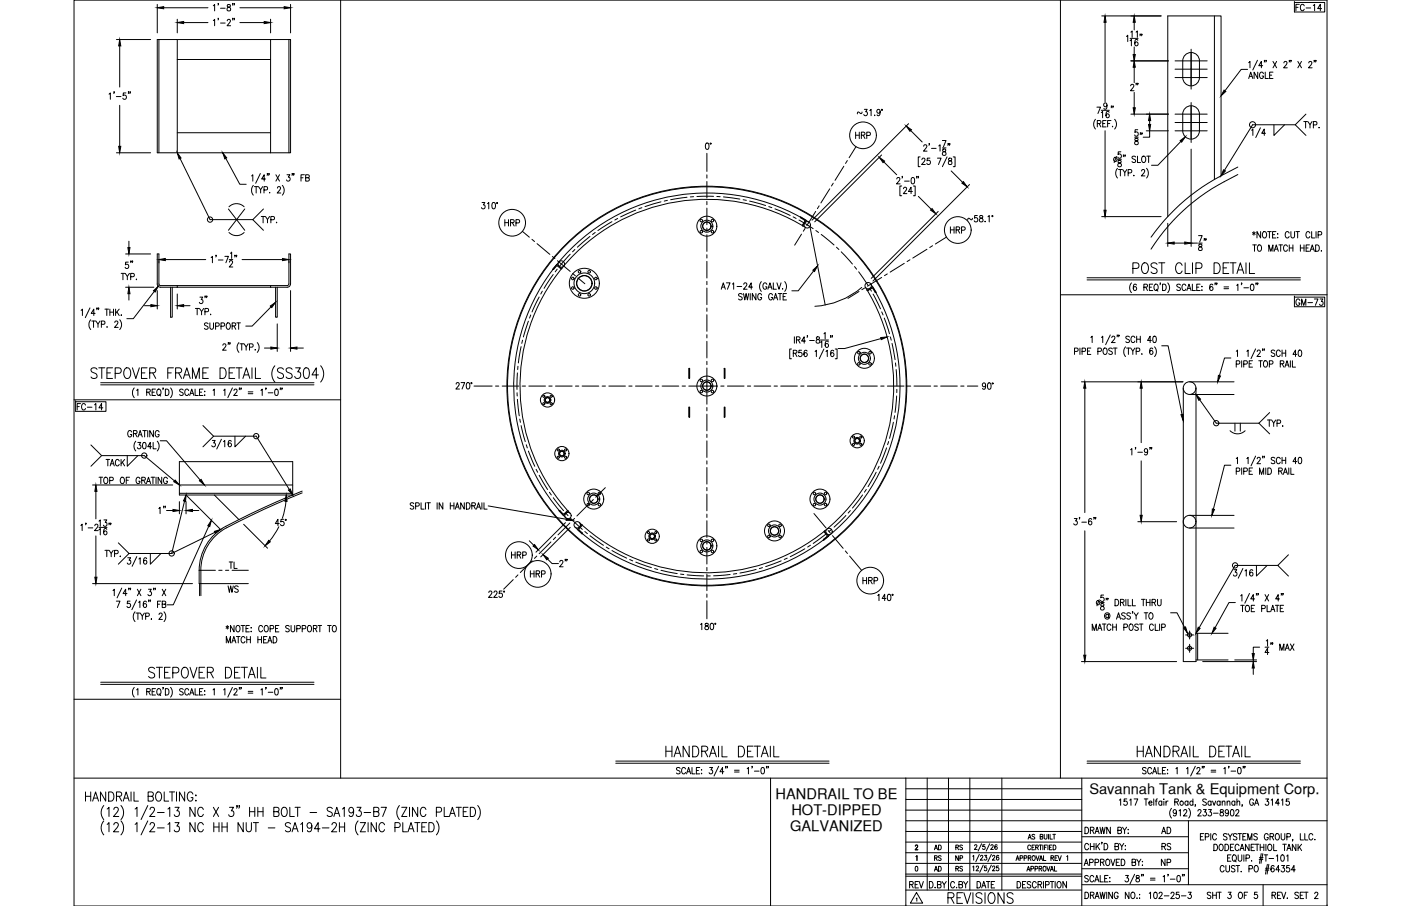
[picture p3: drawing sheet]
<svg xmlns="http://www.w3.org/2000/svg" width="432mm" height="279mm" viewBox="0 0 432 279" stroke-linecap="round" stroke-linejoin="round" font-family="sans-serif">
<defs><g id="words">
<g font-size="6.6">
<text x="44.8" y="210.3">STEPOVER DETAIL</text>
<text x="204.3" y="234.6">HANDRAIL DETAIL</text>
<text x="349.6" y="234.6">HANDRAIL DETAIL</text>
<text x="291.4" y="279.8">REVISIONS</text>
</g>
<g font-size="5.7">
<text x="347.5" y="29.3">2&quot;</text>
<text x="171.4" y="176">2&quot;</text>
</g>
<g font-size="5.3">
<text x="398.6" y="4.6">FC-14</text>
<text x="262.8" y="44.1">HRP</text>
<text x="353.1" y="45.9" transform="rotate(-90 353.1 45.9)">58&quot;</text>
<text x="154.9" y="70.9">HRP</text>
<text x="372.9" y="78.3" transform="rotate(-90 372.9 78.3)">78&quot;</text>
<text x="22.9" y="127.7">FC-14</text>
<text x="31.8" y="145">TACK</text>
<text x="52.2" y="159.8" transform="rotate(-90 52.2 159.8)">1&quot;</text>
<text x="156.6" y="173.6">HRP</text>
<text x="162.6" y="179.2">HRP</text>
<text x="264.9" y="181.3">HRP</text>
<text x="279.4" y="275.2">REV</text>
</g>
<g font-size="4.9">
<text x="292.1" y="73">HRP</text>
<text x="398.6" y="95.2">GM-73</text>
<text x="62.1" y="102.7">SUPPORT</text>
<text x="31.4" y="172.9">TYP.</text>
<text x="69.8" y="176.4">TL</text>
<text x="69.5" y="183.8">WS</text>
<text x="357" y="258.2">AD</text>
<text x="357.4" y="263.2">RS</text>
<text x="357" y="268.1">NP</text>
</g>
<g font-size="4.5">
<text x="335.7" y="244.9">Savannah Tank &amp; Equipment Corp.</text>
<text x="239" y="246.5">HANDRAIL TO BE</text>
<text x="243.9" y="251.5">HOT-DIPPED</text>
<text x="243.5" y="256.4">GALVANIZED</text>
</g>
<g font-size="4.4">
<text x="287.2" y="263.2">AD</text>
<text x="293.9" y="263.2">RS</text>
<text x="287.2" y="269.9">AD</text>
<text x="287.2" y="266.7">RS</text>
<text x="293.5" y="266.7">NP</text>
<text x="293.9" y="269.9">RS</text>
</g>
</g></defs>
<!-- layer: TEXT -->
<g fill="none" stroke="#000" stroke-width=".31">
<path d="M26.4 244.2v2.9M26.4 245.6h1.6M28 244.2v2.9M28.6 247.1l.9-2.9 .9 2.9M28.9 246.1h1.1M32 253.2a3.3 3.3 0 0 0 0 4.3M32 248.4a3.3 3.3 0 0 0 0 4.4M32.6 244.2v2.9l-1.6-2.9v2.9M33 254.2l.6-.5v2.8M33 249.5l.6-.5v2.8M33.5 244.2a1.52 1.52 0 0 1 1.6 .9 1.52 1.52 0 0 1-.5 1.8l-1.1 .2zM35.1 254.4l.5-.7h.4l.5 .5-.4 1-1.1 1.3h1.6"/>
<path d="M35.1 249.6l.5-.6 .6 .1 .3 .4-.4 .9-1.1 1.4h1.6M35.9 245.6l1.4-.2 .2-.4-.1-.5-.5-.3h-1v2.9M36.7 245.6l.8 1.5M37.3 253.2a3.3 3.3 0 0 1 0 4.3M37.3 248.4a3.3 3.3 0 0 1 0 4.4M38 247.1l.9-2.9 .9 2.9M38.3 246.1h1.2M40.4 244.2v2.9M41.3 244.2v2.9h1.4M41.6 254.2l.6-.5v2.8M41.6 249.5l.6-.5v2.8M45.6 253.2l-2.1 4.3"/>
<path d="M45.6 248.4l-2.1 4.4M45.7 245.6l1.4-.2 .2-.4-.2-.6-1.4-.2v2.9h1l.6-.6a.72 .72 0 0 0-.6-.9M46.2 254.4l.5-.7 .8 .3a.95 .95 0 0 1-.2 1.2l-1.2 1.3h1.6M46.2 249.6l.5-.6 .8 .2a.93 .93 0 0 1-.2 1.2l-1.2 1.4h1.6M48.4 244.4l.3-.2a1.53 1.53 0 0 1 1.2 1.2 1.53 1.53 0 0 1-.6 1.5 .93 .93 0 0 1-.9 0 .93 .93 0 0 1-.4-.9l.1-1.1zM48.5 255.3h2.1M48.5 250.6h2.1M50.6 244.2v2.9h1.4M51.8 254.2l.5-.5v2.8M51.8 249.5l.5-.5v2.8M52.2 244.2h1.6M53 244.2v2.9"/>
<path d="M53.9 253.7h1.3l-.7 1.1a.87 .87 0 0 1 .7 1.3 .87 .87 0 0 1-1.5-.1M53.9 249h1.3l-.7 1a.86 .86 0 0 1 .7 1.4 .86 .86 0 0 1-1.5-.2M54.4 244.2v2.9M56.9 244.2v2.9l-1.6-2.9v2.9M59.5 244.9a.89 .89 0 0 0-1.1-.7 .89 .89 0 0 0-.7 1.1v.7a.89 .89 0 0 0 .9 1.1 .89 .89 0 0 0 .9-1.1h-.6M60.1 253.7v2.8l-1.6-2.8v2.8M60.1 249v2.8l-1.6-2.8v2.8M60.4 245.2v.2zM60.4 246.8v.3zM62.7 254.4a.89 .89 0 0 0-1.1-.7 .89 .89 0 0 0-.7 1.1v.6a.89 .89 0 0 0 .7 1.1 .89 .89 0 0 0 1.1-.7M62.7 249.6a.89 .89 0 0 0-1.1-.6 .89 .89 0 0 0-.7 1v.7a.89 .89 0 0 0 .7 1.1 .89 .89 0 0 0 1.1-.7M65.8 249l1.6 2.8"/>
<path d="M65.9 253.7v2.8M65.9 255h1.6M67.4 249l-1.6 2.8M67.5 253.7v2.8M68.4 255h1.6M68.4 253.7v2.8M70 253.7v2.8M70.7 249h1.3l-.7 1a.86 .86 0 0 1 .7 1.4 .86 .86 0 0 1-1.5-.2M73.1 248.6h-.2h.2l-.2 .6M73.8 248.6h-.2h.2l-.2 .6M75 253.7v2.8l-1.6-2.8v2.8M75.9 253.7v2a.8 .8 0 0 0 .8 .8 .8 .8 0 0 0 .8-.8v-2"/>
<path d="M76.9 249v2.8M76.9 250.3h1.6M78.1 253.7h1.6M78.5 249v2.8M78.9 253.7v2.8M79.5 250.3h1.6M79.5 249v2.8M81.1 249v2.8M82.7 255.3h2M84.4 250.3l1.4-.1 .2-.4-.1-.6-.5-.2h-1v2.8h1a.76 .76 0 0 0 .6-.7 .76 .76 0 0 0-.6-.8M87.1 249.1l.3-.1a1.53 1.53 0 0 1 1.2 1.1 1.53 1.53 0 0 1-.5 1.6l-.3 .1a1.53 1.53 0 0 1-1.2-1.1 1.53 1.53 0 0 1 .5-1.6zM89.3 249v2.8h1.4"/>
<path d="M89.6 254.1a.86 .86 0 0 0-.9-.5 .86 .86 0 0 0-.8 .8l.3 .4 1.1 .5a.69 .69 0 0 1 .2 .7 .69 .69 0 0 1-.5 .5l-.8-.1-.3-.3M90 256.5l.9-2.8 1 2.8M90.4 255.6h1.1M90.9 249h1.6M91.7 249v2.8M92.7 254.2l.5-.5v2.8M95.5 250.6h2.1M96.1 254.6a.76 .76 0 0 1-1.1 .7 .82 .82 0 0 1-.3-1.2 .82 .82 0 0 1 1.3 0 2.13 2.13 0 0 1-.6 2.4l-.6-.1-.1-.3M98.6 255.6h-1.7l1.2-1.9v2.8M99.3 255.3h2.1M102.3 254.4l.3-.6 .6-.1 .4 .3 .1 .5-1.5 2h1.6M102.4 249.4a.86 .86 0 0 0-.9-.5 .86 .86 0 0 0-.7 .7l.2 .4 1.2 .6a.71 .71 0 0 1 .2 .7 .71 .71 0 0 1-.5 .5l-.9-.1-.2-.3"/>
<path d="M102.9 251.8l.9-2.8 .9 2.8M103.2 250.8h1.2M104.6 255h1.6M104.6 253.7v2.8M105.5 249.5l.6-.5v2.8M106.2 253.7v2.8M109 249.9l-.1 .4a.68 .68 0 0 1-.7 .4 .68 .68 0 0 1-.6-.4 .79 .79 0 0 1 .1-1.1 .79 .79 0 0 1 1.2 .2 2.15 2.15 0 0 1-.6 2.4l-.6-.1-.1-.3M110 249h1.3l-.7 1a.86 .86 0 0 1 .7 1.4 .86 .86 0 0 1-1.5-.2M110.4 253.2a3.3 3.3 0 0 0 0 4.3M111 253.7h1.6l-1.6 2.8h1.6M112.2 250.6h2.1M113.5 253.7v2.8"/>
<path d="M115.2 250.3l1.4-.1 .2-.4-.2-.7-1.4-.1v2.8h1a.76 .76 0 0 0 .6-.7 .76 .76 0 0 0-.6-.8M116 253.7v2.8l-1.6-2.8v2.8M117.5 249h1.6l-1.2 2.8M118.5 254.4a.88 .88 0 0 0-1-.7 .88 .88 0 0 0-.7 1.1v.6a.88 .88 0 0 0 .7 1.1 .88 .88 0 0 0 1-.7M121.7 255.2h1.1a.77 .77 0 0 0 .6-.8 .77 .77 0 0 0-.6-.7h-1.1v2.8M123.1 248.4a3.3 3.3 0 0 0 0 4.4M123.8 249h1.6l-1.6 2.8h1.6M124.1 253.7v2.8h1.4M125.8 256.5l.9-2.8 .9 2.8M126.1 255.6h1.2M126.2 249v2.8M127.8 253.7h1.6"/>
<path d="M128.6 253.7v2.8M128.7 249v2.8l-1.6-2.8v2.8M130 255h.9M131.3 249.6a.89 .89 0 0 0-1.1-.6 .89 .89 0 0 0-.7 1v.7a.89 .89 0 0 0 .7 1.1 .89 .89 0 0 0 1.1-.7M131.5 253.7h-1.5v2.8h1.5M132.2 253.7a1.53 1.53 0 0 1 1.6 .9 1.53 1.53 0 0 1-.4 1.8l-1.2 .1zM134.5 253.2a3.3 3.3 0 0 1 0 4.3M134.5 250.4h1a.76 .76 0 0 0 .6-.7 .76 .76 0 0 0-.6-.7h-1v2.8M136.9 249v2.8h1.4M138.5 251.8l.9-2.8 1 2.8M138.9 250.8h1.1M140.6 249h1.6"/>
<path d="M141.4 249v2.8M142.8 250.3h.9M144.3 249h-1.5v2.8h1.5M144.9 249a1.52 1.52 0 0 1 1.7 .9 1.52 1.52 0 0 1-.5 1.8l-1.2 .1zM147.2 248.4a3.3 3.3 0 0 1 0 4.4M316.9 258.8l.5-1.5 .4 1.5M317.1 258.3h.5M318.9 257.5l-.3-.2-.5 .2 .1 .4 .7 .3v.4l-.3 .2-.5-.2M320.6 258l.7-.1 .1-.4-.8-.2v1.5l.8-.2v-.5l-.3-.1M321.8 257.3v1.1l.4 .4 .4-.2 .1-1.3M323.2 257.3v1.5M323.6 257.3v1.5h.8"/>
<path d="M324.5 257.3h.8M324.9 257.3v1.5M334.4 255.1a1.01 1.01 0 0 1 1.1 1 1.01 1.01 0 0 1-1.1 1zM336.1 256.1l.9-.2 .1-.6-1-.2v2M336.6 256.1l.6 1M337.5 257.1l.6-2 .7 2M337.7 256.4h.8M339 255.1l.4 2 .4-2 .4 2 .4-2M339.7 259.8h-.2h.2l-.2 .5M342.2 255.1v2l-1.1-2v2M344.5 256.1l1-.2 .1-.6-1.1-.2v2l1.1-.2 .1-.5-.5-.3M345 246.8l.4-.4v1.9"/>
<path d="M346 255.1l.6 1v1M347.2 255.1l-.6 1M347.3 246.4h-.8l-.1 .8a.61 .61 0 0 1 .9 .1 .61 .61 0 0 1-.1 .8 .61 .61 0 0 1-.8-.1M347.6 257h.2zM347.7 255.8v.1zM348.2 246.8l.4-.4v1.9M349.5 246.4h1.2l-.8 1.9M352.7 246.4h1.1M353.2 246.4v1.9M354.1 247.6h.9l-.1-.5a.58 .58 0 0 0-.8 .7 .58 .58 0 0 0 .9 .3M355.6 246.4v1.9M356.1 247h.5"/>
<path d="M356.7 246.4l-.3 .1-.1 .3v1.5M358.1 247.3l-.2-.2a.58 .58 0 0 0-.8 .6 .58 .58 0 0 0 1 .4M358.1 247v1.3M358.7 246.4v.2zM358.7 247.1v1.2M359.4 247v1.3M360 247l-.4 .1-.2 .5M361.1 249.3a2.24 2.24 0 0 0 0 3M362.1 247.3l.9-.1 .1-.6-1-.2v1.9M362.6 250.3l-.1 .3a.54 .54 0 0 1-.8 .1 .54 .54 0 0 1 0-.8 .54 .54 0 0 1 .8 .1l.1 .3a.9 .9 0 0 1-.6 1.3l-.4-.2M362.6 247.3l.6 1M363.4 250l.4-.3v1.9"/>
<path d="M364.8 250.1l.2-.3 .5-.1 .3 .5-1.1 1.4h1.2M366.1 247.3l-.1-.2a.58 .58 0 0 0-.8 .6 .58 .58 0 0 0 .9 .4M366.1 247v1.3M366.4 249.3a2.31 2.31 0 0 1 0 3M367.7 247.3a.56 .56 0 0 0-.8 0 .56 .56 0 0 0 0 .8 .56 .56 0 0 0 .8 0M367.7 246.4v1.9M368.5 248.3h-.2h.2l-.2 .4M369.2 250.1l.3-.4h.4l.3 .3-1.1 1.6h1.1M370 258h.6M370.9 249.7h.9l-.5 .7a.6 .6 0 0 1 .5 .9 .6 .6 0 0 1-1.1 0M371 257.1h-1v1.9h1M371.5 258.1l.9-.1v-.8l-.9-.1v1.9"/>
<path d="M371.8 246.7l-.4-.3-.7 .3 .2 .4 .9 .7v.3l-.4 .2-.7-.2M372.5 249.7h.9l-.5 .7a.6 .6 0 0 1 .5 1 .6 .6 0 0 1-1.1-.1M373.2 257.1v1.9M373.3 247.3a.56 .56 0 0 0-.8 0 .56 .56 0 0 0 0 .8 .56 .56 0 0 0 .8 0M373.3 247v1.3M373.7 247l.5 1.3 .5-1.3M374 250.8h1.5M374.9 257.5a.62 .62 0 0 0-.7-.4 .62 .62 0 0 0-.5 .7v.5a.62 .62 0 0 0 .5 .7 .62 .62 0 0 0 .7-.4M376 247.3a.56 .56 0 0 0-.7 0 .56 .56 0 0 0 0 .8 .56 .56 0 0 0 .7 0M376 247v1.3M376.2 249.8v.5a.72 .72 0 0 1 .8 .4 .72 .72 0 0 1-.3 .9 .63 .63 0 0 1-.7-.6 .63 .63 0 0 1 .8-.6l.2-.3v-.3zM376.7 247.4l.4-.4 .4 .1v1.2"/>
<path d="M376.7 247v1.3M378.2 257.3l-.4-.2-.7 .2 .1 .5 .9 .5-.1 .6-.5 .1-.4-.3M378.2 247.4l.4-.4 .4 .1 .1 1.2M378.2 247v1.3M378.5 257.1l.6 .9v1M378.6 250.3v.3a.54 .54 0 0 1-.8 .1 .54 .54 0 0 1 0-.8 .54 .54 0 0 1 .8 .1v.3a.9 .9 0 0 1-.6 1.3l-.3-.2M379.4 249.8l.3-.1a1.06 1.06 0 0 1 .6 .9 1.06 1.06 0 0 1-.6 1l-.3-.1-.2-.7zM379.8 257.1l-.7 .9M380.6 247.3a.56 .56 0 0 0-.8 0 .56 .56 0 0 0 0 .8 .56 .56 0 0 0 .8 0M380.6 247v1.3M380.9 250.1l.1-.3 .5-.1 .3 .5-1 1.4h1.1M381.2 247.4l.4-.4 .4 .1 .1 1.2"/>
<path d="M381.2 257.3l-.4-.2-.5 .1-.1 .5 .9 .5 .1 .5-.4 .3-.7-.3M381.2 246.4v1.9M381.6 257.1h1.1M382.1 257.1v1.9M382.9 248.3l-.1 .4M383.1 258h.6M384.1 257.1h-1v1.9h1M384.6 259v-1.9l.6 1.9 .6-1.9v1.9M386.3 246.8a.61 .61 0 0 0-.7-.4 .61 .61 0 0 0-.5 .7v.5a.61 .61 0 0 0 .6 .8 .61 .61 0 0 0 .6-.8h-.4M386.7 248.3l.6-1.9 .6 1.9M386.9 247.7h.8M387.5 257.3l-.4-.2-.7 .2 .2 .5 .9 .5a.48 .48 0 0 1-.4 .7l-.7-.3"/>
<path d="M390.1 246.4h.9l-.5 .7a.6 .6 0 0 1 .5 .9 .6 .6 0 0 1-1.1 0M390.9 257.5a.62 .62 0 0 0-.8-.4 .62 .62 0 0 0-.4 .7v.5a.62 .62 0 0 0 .6 .7 .62 .62 0 0 0 .6-.7h-.4M391.4 258l1-.1v-.7l-1-.1v1.9M391.8 246.8l.4-.4v1.9M392 258l.6 1M393.4 257.2l.1-.1a1 1 0 0 1 .8 1 1 1 0 0 1-.8 .9 1.29 1.29 0 0 1-.1-1.8zM394.3 247.7h-1.2l.8-1.3v1.9M394.9 257.1v1.4l.5 .5 .5-.3 .1-1.6M395 246.8l.4-.4v1.9M396.6 258.1l1-.1v-.8l-1-.1v1.9M397.3 246.4h-.8l-.1 .8a.61 .61 0 0 1 .9 .1 .61 .61 0 0 1-.1 .8 .61 .61 0 0 1-.9-.1M398.5 258.9l-.2 .5"/>
<path d="M400.8 257.1v1.9h.9M402.1 257.1v1.9h1M404.6 257.5a.62 .62 0 0 0-.7-.4 .62 .62 0 0 0-.5 .7v.5a.62 .62 0 0 0 .5 .7 .62 .62 0 0 0 .7-.4M405.3 258.8h.1M282.1 260.9l.3-.3 .4 .3-.7 1.2h.8M282.2 267.2h.2a.82 .82 0 0 1 .5 .7 .82 .82 0 0 1-.5 .7l-.3-.2zM282.3 264.2l.3-.3v1.5M282.4 277.1l.2-.2v1M282.5 275.2l1.9 3.3h-3.8zM288.2 273.6v.2zM288.9 272.8l1-.1v-.8l-1-.1v2l1.1-.2v-.4l-.4-.4M290.4 271.8l.6 1v1"/>
<path d="M291.7 271.8l-.7 1M294.2 272.3a.62 .62 0 0 0-.7-.5 .62 .62 0 0 0-.5 .8v.5a.62 .62 0 0 0 .5 .7 .62 .62 0 0 0 .7-.5M295.6 272.8l.9-.1 .1-.7-1-.2v2l1-.2 .1-.4-.4-.4M297 271.8l.6 1v1M298.3 271.8l-.7 1M299.8 267.3l.3-.2v1.4M299.8 264.1l.3-.3v1.5M300.4 260.8l.2-.3 .5 .3-.8 1.2h.9M300.9 267.4l.2-.3 .5 .2-.8 1.2h.9M301.1 271.8a1 1 0 0 1 1.2 1 1 1 0 0 1-1.2 1zM301.8 263.5l-1 2.2M302.2 264.1l.5-.3 .2 .4-.8 1.1h.9"/>
<path d="M302.5 260.2l-1 2.3M302.6 273.8l.6-2 .6 2M303 266.8l-1 2.2M303.4 263.8h.7l-.3 .5a.45 .45 0 0 1 .3 .7 .45 .45 0 0 1-.8 0M303.6 260.5h-.7v.6a.45 .45 0 0 1 .7 0 .45 .45 0 0 1-.1 .7 .45 .45 0 0 1-.7-.1M304 271.8h1.1M304.1 267.1h-.7v.6a.45 .45 0 0 1 .7 0 .45 .45 0 0 1-.1 .7 .45 .45 0 0 1-.7-.1M304.6 271.8v2M305 260.2l-1 2.3M305.4 260.8l.2-.3 .5 .3-.8 1.2h.9M305.5 266.8l-1 2.2M305.5 263.5l-1 2.2"/>
<path d="M305.9 267.4l.3-.3 .4 .2-.7 1.2h.8M305.9 264.1l.3-.3 .4 .3-.7 1.2h.8M306.6 271.8h-1.1v2M307.3 260.7v-.1a.73 .73 0 0 0-.8 .4 .73 .73 0 0 0 .3 .9 .4 .4 0 0 0 .5-.2 .4 .4 0 0 0-.2-.5 .4 .4 0 0 0-.5 .3M307.8 267.1h-.6l-.1 .6a.46 .46 0 0 1 .7 0 .46 .46 0 0 1-.1 .7 .46 .46 0 0 1-.7-.1M307.8 264v-.2a.73 .73 0 0 0-.8 .6 .73 .73 0 0 0 .5 .9 .42 .42 0 0 0 .4-.6 .42 .42 0 0 0-.7-.2l-.1 .3M313.1 265.4l.5-1.5 .5 1.5M313.3 264.9h.6M313.5 271.8a1 1 0 0 1 1.1 1 1 1 0 0 1-1.1 1zM314.4 264.6h.7l.1-.6-.8-.1v1.5M315.6 264.6h.8v-.6l-.8-.1v1.5M316.2 271.8h-1v2h1"/>
<path d="M316.5 268.6l.5-1.4 .4 1.4M316.7 268.2h.6M316.9 264.6l.7-.1 .1-.5-.8-.1v1.5M317.3 264.6l.4 .8M317.6 260.9a.46 .46 0 0 0-.5-.3 .46 .46 0 0 0-.3 .6v.3a.46 .46 0 0 0 .3 .6 .46 .46 0 0 0 .5-.4M317.7 272.1l-.4-.3-.7 .3 .1 .5 .9 .5a.48 .48 0 0 1-.3 .7l-.7-.3M317.7 267.9h.8v-.7h-.8v1.4M318.1 261.3h.5M318.3 263.9h.2a.7 .7 0 0 1 .6 .7 .7 .7 0 0 1-.8 .7l-.2-.5zM318.9 260.6h-.8v1.5h.8M319 267.9h.7v-.7h-.7v1.4M319.2 261.3l.7-.1v-.5l-.7-.1v1.5"/>
<path d="M319.3 263.9l.5 1.5 .5-1.5M319.4 272.3a.62 .62 0 0 0-.8-.5 .62 .62 0 0 0-.4 .8v.5a.62 .62 0 0 0 .4 .7 .62 .62 0 0 0 .8-.5M319.6 261.3l.4 .8M319.9 272.8l1-.1 .1-.7-1.1-.2v2M320.3 267.9l.7-.1v-.6h-.7v1.4M320.3 260.6h.8M320.4 265.4l.4-1.5 .5 1.5M320.5 272.8l.6 1M320.5 264.9h.7M320.7 267.9l.4 .7M320.7 260.6v1.5M321.4 260.6v1.5"/>
<path d="M321.6 271.8v2M321.6 263.9v1.5h.7M321.7 267.2a.68 .68 0 0 1 .7 .7 .68 .68 0 0 1-.7 .7l-.2-.5zM321.9 261.3h.5M322.2 272.9l1-.1v-.9l-1-.1v2M322.6 267.2l.5 1.4 .5-1.4M322.7 260.6h-.8v1.5M323 260.6v1.5M323.5 261.3h.4M323.7 271.8h1.1M323.7 268.6l.5-1.4 .5 1.4M323.9 264.6l.7-.1v-.6h-.7v1.5"/>
<path d="M323.9 268.2h.6M324.2 260.6h-.7v1.5h.7M324.3 271.8v2M324.3 264.6l.4 .8M324.6 260.6a.74 .74 0 0 1 .9 .7 .74 .74 0 0 1-.9 .8zM325 267.2v1.4h.7M325.2 264.6h.4M325.2 271.8v2M325.9 263.9h-.7v1.5h.7M326.1 271.9l.1-.1a1.01 1.01 0 0 1 .9 1 1.01 1.01 0 0 1-.9 1 1.27 1.27 0 0 1-.1-1.9zM326.1 263.9l.5 1.5 .5-1.5M328.7 271.8v2l-1.1-2v2"/>
<path d="M328.8 264.2l.3-.3v1.5M334.2 266.9l.6-1.9 .6 1.9M334.4 275.1a1 1 0 0 1 1.1 1 1 1 0 0 1-1.1 1zM334.4 266.3h.8M335.4 270.3l-.4-.3-.7 .3 .2 .4 .9 .7v.3l-.4 .3-.7-.3M335.5 260.6a.62 .62 0 0 0-.7-.5 .62 .62 0 0 0-.5 .8v.4a.62 .62 0 0 0 .5 .8 .62 .62 0 0 0 .7-.5M335.8 266l1-.1 .1-.7-1.1-.2v1.9M336.1 276.1l.9-.1 .1-.7-1-.2v2M336.1 260.1v2M336.1 261h1.1M336.6 276.1l.6 1M337.1 270.5a.61 .61 0 0 0-.7-.5 .61 .61 0 0 0-.5 .7v.5a.61 .61 0 0 0 .5 .8 .61 .61 0 0 0 .7-.5"/>
<path d="M337.2 260.1v2M337.4 272l.7-2 .6 2M337.5 277.1l.6-2 .7 2M337.5 266l1-.1v-.7l-1-.2v1.9M337.7 271.3h.8M337.7 276.5h.8M337.8 260.1v2M338.2 260.9l.7 1.2M338.9 260.1l-1.1 1.3M339 275.1l.4 2 .4-2 .4 2 .4-2M339.1 270v2h1M339.2 265.9l.9-.1v-.7l-.9-.1v1.9"/>
<path d="M339.7 265.9l.6 1M340.3 260.1a1 1 0 0 1 1.1 1 1 1 0 0 1-1.1 1zM340.5 270.9h.6M341.1 265.1l.1-.1a1 1 0 0 1 .9 .9 1 1 0 0 1-.9 1 1.26 1.26 0 0 1-.1-1.8zM341.1 275.1v2M341.5 270h-1v2h1M342 271.9h.1zM342.1 270.6v.2zM342.4 265l.6 1.9 .6-1.9M342.9 275.1v2l-1.2-2v2M343.6 261l1-.1v-.7l-1-.1v2l1.1-.2 .1-.5-.4-.4M344 265.9h.7"/>
<path d="M344.6 275.6a.62 .62 0 0 0-.7-.5 .62 .62 0 0 0-.5 .8v.5a.62 .62 0 0 0 .6 .7 .62 .62 0 0 0 .6-.7h-.4M345.1 265h-1.1v1.9h1.1M345.1 260.1l.6 .9v1.1M345.6 265a1 1 0 0 1 1.1 .9 1 1 0 0 1-1.1 1zM346.4 260.1l-.7 .9M346.8 260.8v.1zM346.8 261.9v.2zM346.9 270h.9l-.5 .7a.6 .6 0 0 1 .5 1 .6 .6 0 0 1-1.1-.1M348 275.1v2l-1.2-2v2M348.8 275.2l.2-.1a1 1 0 0 1 .8 1 1 1 0 0 1-.8 1 1.29 1.29 0 0 1-.2-1.9zM348.9 265.9l1-.1v-.7l-1-.1v1.9l1-.1 .1-.5-.4-.4M349.7 269.6l-1.4 3"/>
<path d="M350.2 270.1v.5a.73 .73 0 0 1 .9 .5 .73 .73 0 0 1-.3 .9 .64 .64 0 0 1-.8-.7 .64 .64 0 0 1 .9-.6l.2-.2-.1-.4zM350.4 277h.1zM350.4 265l.6 .9v1M351.2 275.8h.1M351.2 276.9h.1M351.6 265l-.6 .9M351.9 269.7h-.1h.1l-.1 .5M352 266.8h.2zM352.1 265.6v.2zM352.4 269.7l-.1 .5M354.2 275.5l.4-.4v2M354.6 270.8h1.4"/>
<path d="M354.6 271.4h1.4M355.8 275.2l.4-.1a1.14 1.14 0 0 1-.2 2l-.2-.1-.2-.7zM357.2 275.6l.3-.5 .5 .1 .2 .3-.3 .7-.8 .9h1.2M358.5 270.4l.4-.4v2M358.8 276.3h1.5M360.1 269.7l-.2 .5M360.7 271.1h1.4M360.9 275.6l.3-.5h.3l.4 .4-.3 .7-.8 .9h1.2M362.9 270.1l.3-.1a1.09 1.09 0 0 1 .6 1 1.09 1.09 0 0 1-.6 1 1.43 1.43 0 0 1-.3-1.9zM363.4 275.1h-.8l-.1 .9a.61 .61 0 0 1 .9 0 .61 .61 0 0 1-.1 .9 .61 .61 0 0 1-.9-.2M364.1 276.3h1.4M364.5 269.7l-.1 .5"/>
<path d="M365 269.7h-.2h.2l-.2 .5M366.2 275.1h.9l-.5 .8a.6 .6 0 0 1 .5 .9 .6 .6 0 0 1-1-.1M373.2 275.4l-.4-.3-.7 .3 .1 .5 .9 .5a.48 .48 0 0 1-.3 .7l-.7-.3M373.8 275.1v2M373.8 276.1h1.1M374.1 260.4a1 1 0 0 1 1.2 .9 1 1 0 0 1-1.2 1zM374.9 275.1v2M375.3 275.1h1.1M375.8 275.1v2M376 260.4h.2a1 1 0 0 1 .8 .9 1 1 0 0 1-.8 1 1.26 1.26 0 0 1-.2-1.9zM377.3 267.4a.62 .62 0 0 0-.8-.5 .62 .62 0 0 0-.4 .8v.4a.62 .62 0 0 0 .4 .8 .62 .62 0 0 0 .8-.5M377.5 260.4a1 1 0 0 1 1.2 .9 1 1 0 0 1-1.2 1z"/>
<path d="M377.8 266.9v1.4l.5 .6 .6-.3v-1.7M378.4 264.6h.6M378.5 275.1h.9l-.5 .8a.6 .6 0 0 1 .5 .9 .6 .6 0 0 1-1-.1M379.2 261.3h.7M379.4 263.6h-1v2h1M379.9 263.9l.4-.3a1 1 0 0 1 .8 1 1 1 0 0 1-.8 1l-.5-.7zM380.3 260.4h-1.1v1.9h1.1M380.5 265.2l.5 .6M380.6 267.2l-.4-.3-.7 .3 .2 .5 .8 .4v.7l-.6 .1-.4-.3M380.9 266.9h1.2M381.5 266.9v2M381.6 263.6v1.4l.5 .6 .6-.3v-1.7"/>
<path d="M381.9 260.8a.62 .62 0 0 0-.8-.4 .62 .62 0 0 0-.4 .7v.5a.62 .62 0 0 0 .4 .7 .62 .62 0 0 0 .8-.4M382 275.2l.1-.1a1 1 0 0 1 .9 1 1 1 0 0 1-.9 1 1.27 1.27 0 0 1-.1-1.9zM382.2 262.3l.6-1.9 .7 1.9M382.4 261.7h.8M382.5 268.7v.2zM383.4 263.6v2M383.5 276.1h.6M384 264.7l1-.1 .1-.8-1.1-.2v2M384.5 275.1h-1v2M384.9 267.9h1l.1-.8-1.1-.2v2M385 260.4v1.9l-1.1-1.9v1.9M385.6 261.3h.6"/>
<path d="M385.8 265.4v.2zM386.7 260.4h-1.1v1.9h1.1M386.8 267l.2-.1a1.01 1.01 0 0 1 .8 1 1.01 1.01 0 0 1-.8 1 1.27 1.27 0 0 1-.2-1.9zM386.9 260.4h1.1M387.5 260.4v1.9M387.5 275.1h-.8l-.1 .9a.61 .61 0 0 1 .9 0 .61 .61 0 0 1-.1 .9 .61 .61 0 0 1-.9-.2M388.1 265h1.1M388.2 264.5h1.1M388.4 261.3h1.1M388.4 260.4v1.9M388.7 263.2l-.5 3.1M389.2 263.2l-.6 3.1"/>
<path d="M389.5 260.4v1.9M389.6 263.6h1.1M390 268.3h1.1M390 267.8h1.2M390.2 260.4v1.9M390.2 263.6v2M390.6 266.6l-.6 3M391 260.4h.2a1 1 0 0 1 .8 .9 1 1 0 0 1-.8 1 1.26 1.26 0 0 1-.2-1.9zM391.1 266.6l-.6 3M391.1 264.8h1.5M392 276.1l1-.1 .1-.7-1.1-.2v2M392.6 260.4v1.9h.9"/>
<path d="M392.6 276.1l.6 1M392.7 267.2l-.3-.3a1.1 1.1 0 0 0-.7 1 1.1 1.1 0 0 0 .6 1 .57 .57 0 0 0 .5-.5 .57 .57 0 0 0-.5-.6 .57 .57 0 0 0-.6 .4M393.4 264l.4-.4v2M393.7 276.1h.7M394.4 268.2h-1.2l.8-1.3v2M394.8 275.1h-1.1v2h1.1M394.9 263.7l.3-.1a1.07 1.07 0 0 1 .6 1 1.07 1.07 0 0 1-.6 1 1.38 1.38 0 0 1-.3-1.9zM395 266.9h.9l-.5 .8a.6 .6 0 0 1 .5 .9 .6 .6 0 0 1-1.1-.1M395 275.1l.6 2 .7-2M395.4 260.4h1.1M395.9 260.4v1.9M396.6 264l.3-.4v2"/>
<path d="M396.6 262.3l.7-1.9 .6 1.9M396.7 276.9v.2zM396.9 261.7h.8M397.4 266.9h-.8l-.1 .9a.62 .62 0 0 1 .9 0 .62 .62 0 0 1-.1 .9 .62 .62 0 0 1-.9-.2M399.2 268.2h-1.2l.8-1.3v2M399.4 260.4v1.9l-1.1-1.9v1.9M400.1 260.4v1.9M400.2 275.4l-.4-.3-.6 .1v.6l.8 .5 .2 .5-.4 .3-.7-.3M400.5 261.2l.7 1.1M400.7 276.1h.7M401.2 260.4l-1.1 1.3M401.8 275.1h-1.1v2h1.1"/>
<path d="M402 275.1h1.1M402.6 275.1v2M405.2 275.6l.3-.5 .5 .1 .2 .3-1.1 1.6h1.2"/>
<circle cx="364.2" cy="247.6" r=".62"/>
</g>
<!-- layer: 0 -->
<g fill="none" stroke="#000" stroke-width=".31">
<path d="M22.8 0h386.2v279.4h-386.2zM105 0v240M326.8 0v240M326.8 90.9h82.2M22.8 123.3h82.2M22.8 215.6h82.2M22.8 240h386.2M237.5 240v39.4M279.2 240v39.4M285.8 240v34.5M292.3 240v34.5M298.9 240v34.5"/>
<path d="M308.8 240v34.5M333.4 240v39.4M279.2 243.2h54.2M279.2 246.5h54.2M279.2 249.8h54.2M279.2 256.4h54.2M279.2 259.7h54.2M279.2 253.1h129.8M333.4 258h32.9M366.3 253.1v19.7M279.2 266.3h54.2M279.2 263h87.1"/>
<path d="M279.2 270.2h54.2M279.2 269.6h54.2M279.2 274.5h54.2M333.4 272.8h75.6M333.4 267.9h32.9M389.3 272.8v6.6"/>
</g>
<!-- layer: SHOP TAG -->
<path d="M279.2 279.4h.1M409 279.4h.1" fill="none" stroke="#000" stroke-width=".31"/>
<!-- layer: DIM -->
<g fill="none" stroke="#000" stroke-width=".31">
<path d="M35.9 12.2h10.5M36.9 14.2v12.6M48.5 1.4v8.7M50.4 2.4h13.7M54.6 5.9v4.2M56.6 7h7.5M65.7 1.8l.4-.4v2M65.7 6.4l.4-.4v1.9M67.3 1.1l-.1 .5M67.3 5.7l-.1 .5M68 2.5h1.4M68 7.1h1.4"/>
<path d="M70 6.4l.4-.4h.3l.3 .4-1 1.5h1.1M70.1 1.5v.6a.72 .72 0 0 1 .9 .4 .72 .72 0 0 1-.3 .9 .63 .63 0 0 1-.8-.7 .63 .63 0 0 1 .9-.5l.2-.3-.1-.4zM71.8 1.1l-.2 .5M71.8 5.7l-.2 .5M72.3 1.1h-.2h.2l-.2 .5M72.3 5.7h-.2h.2l-.2 .5M73.9 2.4h13.7M73.9 7h7.5M83.4 5.9v4.2M89.6 1.4v8.7M339.6 4.9h18.3M340.6 6.9v24.5"/>
<path d="M347.2 11.2l.4-.3v1.9M348.3 12.6l.4-.4v1.9M348.3 11.8h2.5M348.5 9.9l.4-.4v2M348.6 18.8h11.5M349.6 6.9v2.3M349.6 14.5v2.3M350.1 9.9l.4-.4v2M350.7 12.4l-.5-.2a1.14 1.14 0 0 0 .1 1.9 .55 .55 0 0 0 .5-.5 .55 .55 0 0 0-.5-.6 .55 .55 0 0 0-.6 .5M351.5 10.6h-.2h.2l-.2 .4M352 10.6l-.2 .4M384.9 19.3l.4-.4v2"/>
<path d="M387.6 18.6l-1.5 3M389.8 18.7h-.2h.2l-.2 .4M390.3 18.7l-.2 .4M392.3 18.9l1.2 2M393.5 18.9l-1.2 2M395.7 19.4l.2-.3 .4-.2 .4 .6-1.1 1.4h1.1M397.5 18.7h-.2h.2l-.2 .4M397.9 18.7l-.1 .4M398.9 .8h9.4v2.9h-9.4M400 18.9l1.1 2M401.1 18.9l-1.1 2M403.4 19.4l.1-.3 .5-.2 .3 .6-1 1.4h1.1"/>
<path d="M405.1 18.7h-.1h.1l-.1 .4M405.6 18.7l-.2 .4M33.6 29l.4-.3v1.9M35.2 28.4h-.1h.1l-.1 .5M35.9 29.8h1.4M36.9 32.5v12.6M38.8 28.7h-.8l-.1 .8a.62 .62 0 0 1 .9 0 .62 .62 0 0 1-.1 .9 .62 .62 0 0 1-.9-.1M39.7 28.4l-.2 .5M40.2 28.4h-.2h.2l-.2 .5M265.7 34.5l-.3 .5-.9-.5-.3 .6M266.4 33.7h.9l-.5 .8a.6 .6 0 0 1 .5 .9 .6 .6 0 0 1-1.1-.1M268.1 34.1l.4-.4v2"/>
<path d="M269.6 35.5v.2zM271.3 34.4a.53 .53 0 0 1-.8 .4 .53 .53 0 0 1-.1-.8 .53 .53 0 0 1 .8 0l.1 .4a.95 .95 0 0 1-.7 1.3l-.3-.3M280 38.1l-29.7 29.8M337.6 36.8a2.3 2.3 0 0 0 0 3M338.1 33h1.1l-.8 2M338.2 38.1l1-.1v-.6l-1-.2v1.9M338.8 38.1l.5 1M339.4 34.7l.4-.3v1.9M339.4 34h2.5M339.9 38.1h.6M340.9 37.2h-1v1.9h1M341.2 32.4a.53 .53 0 0 1-.8 .4 .53 .53 0 0 1-.1-.8 .53 .53 0 0 1 .8 0l.1 .4a.95 .95 0 0 1-.6 1.3l-.4-.3"/>
<path d="M341.4 38.1h.6M341.8 34.6l-.4-.2a1.13 1.13 0 0 0 0 1.9 .59 .59 0 0 0 .5-.7 .59 .59 0 0 0-.8-.4l-.2 .5M342.4 37.2h-1v1.9M342.6 32.8h-.1h.1l-.1 .4M342.9 38.9v.2zM343.1 32.8h-.2h.2l-.2 .4M343.5 36.8a2.24 2.24 0 0 1 0 3M348.6 35.2h11.5M349.6 20.7v4.8M349.6 28.5v4.7M354.3 37.2v1.2M384.5 21.4h-2l-5 6.6"/>
<path d="M384.9 24.2l.6-2 .6 2M385.1 23.6h.8M387.6 22.2v2l-1.1-2v2M388.5 39.4l-1.5 3M389.2 20.3h-1.2l.8-1.4v2M389.4 22.7a.62 .62 0 0 0-.7-.4 .62 .62 0 0 0-.5 .7v.5a.62 .62 0 0 0 .6 .7 .62 .62 0 0 0 .6-.7h-.4M390 22.2v2h.9M391.3 23.2h.7M392.3 22.2h-1v2h1M392.6 38.5v3.3l3.3-3.3M399.2 38.5h-13.1l-8.7 14M401.8 37.5h1.1"/>
<path d="M402.4 37.5v2M402.5 35.2l-3.3 3.3 3.3 3.3M403.1 37.5l.7 .9v1.1M404.4 37.5l-.6 .9M404.8 38.5l.9-.1 .1-.7-1-.2v2M406.5 39.3h.1M35.9 47.1h10.5M55.5 48.9l9.2 18.8h13.2M69.6 48.9l4.3 7.9h2M77.5 54.3l.4-.4v2M78.1 57.2a2.3 2.3 0 0 0 0 3M78.4 57.6h1.1"/>
<path d="M79 57.6v1.9M79.7 57.6l.6 .9v1M80.2 53.5l-1.4 3M81 57.6l-.7 .9M81.4 58.6l.9-.1v-.9h-.9v1.9M81.8 55.2h-1.2l.8-1.3v2M82.5 53.6l-.2 .5M83 53.6l-.2 .5M83.1 59.3v.2zM85 53.9l1.1 2M85.5 58l.3-.4h.3l.4 .3-.3 .7-.8 .9h1.2M86.1 53.9l-1.1 2"/>
<path d="M87 57.2a2.24 2.24 0 0 1 0 3M88.5 53.9h.8l-.4 .7a.6 .6 0 0 1 .5 1 .6 .6 0 0 1-1.1-.1M90.1 53.6l-.1 .5M90.6 53.6l-.1 .5M92.8 54.8h.6M93.8 53.9h-1v2M94.2 54.8l1-.1 .1-.6-1.1-.2v2l1.1-.2v-.5l-.4-.4M217.7 44.2l.3-.1a1.14 1.14 0 0 1-.1 2l-.4-.4-.1-.5zM271.7 47.8l-20.6 20.6M272.4 49.9l4 4M276.4 55.2l.2-.4 .4-.1 .3 .6-1 1.4h1.1M277.9 57.4h-.6v3h.6"/>
<path d="M278.2 54.5l-.2 .4M278.5 58.2l.3-.5h.3l.3 .4-1 1.6h1.1M278.8 55.9h1.4M280.7 40.3l3.5 3.5M281 54.8l.3-.1a1.07 1.07 0 0 1 .6 1 1.07 1.07 0 0 1-.6 1 1.41 1.41 0 0 1-.3-1.9zM281.2 59.1h-1.2l.8-1.4v2M281.5 57.4h.6v3h-.6M282.6 54.5l-.1 .4M283.1 54.5h-.2h.2l-.2 .4M283.6 48.4h-.6v3h.6M284.1 49.2l.2-.3 .5-.1 .3 .5-1 1.4h1.1M284.7 45.1l.3-.5h.3l.4 .4-1.1 1.6h1.1"/>
<path d="M286.4 44.3l-.1 .5M286.6 48.8h-.8l-.1 .8a.61 .61 0 0 1 .9 0 .61 .61 0 0 1-.1 .9 .61 .61 0 0 1-.8-.1M287.1 45.8h1.4M288.9 48.8h1.1l-.8 1.9M289.3 45l.4-.4v2M290.4 43.3h1.2l-.8 2M290.4 45.6h1.2M290.6 46v.6a.72 .72 0 0 1 .9 .4 .72 .72 0 0 1-.3 .9 .64 .64 0 0 1-.8-.6 .64 .64 0 0 1 .9-.6l.2-.3-.1-.4zM291.9 48.4l-1.5 3M292.3 44.3h-.2h.2l-.2 .5M292.4 48.9v.5a.72 .72 0 0 1 .9 .4 .72 .72 0 0 1-.3 .9 .64 .64 0 0 1-.8-.6 .64 .64 0 0 1 .9-.6l.2-.3-.1-.3zM292.8 44.3l-.2 .5"/>
<path d="M293.2 52.7l3.5 3.5M293.8 48.4h.6v3h-.6M298.8 56.9l-29.8 29.8M340.6 40.3v24.5M344.1 48.2l-.7 1.9M344.4 51.9a2.3 2.3 0 0 0 0 3M344.5 49.1h1.1M344.7 49.6v.5a.72 .72 0 0 1 .8 .4 .72 .72 0 0 1-.3 .9 .64 .64 0 0 1-.7-.6 .64 .64 0 0 1 .8-.6l.2-.3v-.3zM344.7 52.3h1.2M345.3 52.3v2M345.5 46.8h-.8l-.1 .9a.62 .62 0 0 1 .9 0 .62 .62 0 0 1-.1 .9 .62 .62 0 0 1-.9-.2M346 52.3l.7 .9v1.1"/>
<path d="M346.4 47.9h-.2h.2l-.2 .4M346.8 47.9l-.1 .4M347.3 52.3l-.6 .9M347.7 53.3l1-.1 .1-.3-.1-.5-1-.1v2M349.4 54.1h.1zM350 48.4l-.4-.2-.7 .2 .2 .5 .8 .5v.6l-.6 .1-.4-.3M350.6 48.2v1.9h.9M351.9 52.7l.3-.4 .5 .1 .1 .2-.2 .7-.8 1h1.1M352.2 48.2h.1a1 1 0 0 1 .9 .9 1 1 0 0 1-.9 1 1.27 1.27 0 0 1-.1-1.9zM353.3 40.3h6.8M353.4 51.9a2.3 2.3 0 0 1 0 3M353.4 48.2h1.2"/>
<path d="M354 48.2v1.9M364 43.6l-7.1 7.4h-2M367.1 46v30M385.8 40.2l.3-.4v2M390.1 41.1h-1.2l.8-1.3v2M38.7 78.3h7.7M39.7 74.4v1.9M65.1 79.4l.4-.3v1.9M66.7 78.8l-.2 .4M69.3 79.1h1.1l-.8 1.9M70.4 64.5l5 6.5M70.6 63.8a3.3 3.3 0 0 1 4.6 0"/>
<path d="M70.6 71.7a3.3 3.3 0 0 0 4.6 0M71 78.1l.4-.4v2M72.5 78.8l-.2 .4M73 78.8h-.2h.2l-.2 .4M75.4 64.5l-5 6.5M77.9 67.7l3.3 3.3M80.5 66.8h1.1M81.1 66.8v1.9M81.2 64.5l-3.3 3.2M81.8 66.8l.6 .9v1M83.1 66.8l-.7 .9M83.5 67.8l.9-.1 .1-.8-1-.1v1.9"/>
<path d="M85.2 68.6h.1zM148.6 62.4h.8l-.4 .8a.6 .6 0 0 1 .4 .9 .6 .6 0 0 1-1-.1M150.2 62.8l.4-.4v2M151.8 62.5l.4-.1a1.14 1.14 0 0 1-.1 2l-.3-.1-.2-.7zM283 60.6l4 4M289.2 65.2l-20.7 20.7M299.7 67.3l-.2 .5-1-.5-.2 .6M301.2 66.5h-.8l-.1 .8a.61 .61 0 0 1 .9 0 .61 .61 0 0 1 0 .9 .61 .61 0 0 1-.9-.1M302 66.6v.5a.72 .72 0 0 1 .9 .4 .72 .72 0 0 1-.3 .9 .63 .63 0 0 1-.8-.6 .63 .63 0 0 1 .9-.6l.2-.3-.1-.3zM303.6 68.2v.2zM304.5 66.8l.4-.3v1.9M339.6 66.8h18.3"/>
<path d="M359.9 68.9v7.1M361.9 75h3.2M386.1 71.7l.8 .6M386.1 75.5h1.1M386.5 71.4v1.1M386.7 75.5v2M386.9 71.7l-.8 .6M387.9 75.6l.1-.1a1 1 0 0 1 .8 1 1 1 0 0 1-.8 1 1.24 1.24 0 0 1-.1-1.9zM388.5 71.4v2l-1.1-2v2M389.3 71.7l.3-.3a1 1 0 0 1 .8 1 1 1 0 0 1-.8 1l-.5-.8zM390.7 71.4h1.1M391.1 77.5v-2l.6 2 .6-2v2"/>
<path d="M391.2 71.4v2M392.2 72.4h.7M392.7 77.5l.7-2 .6 2M393 76.8h.8M393.3 71.4h-1.1v2h1.1M393.8 72.1v.2zM393.8 73.2v.2zM394.2 75.5h1.1M394.7 75.5v2M396.8 76a.61 .61 0 0 0-.8-.5 .61 .61 0 0 0-.4 .8v.5a.61 .61 0 0 0 .5 .7 .61 .61 0 0 0 .7-.5M397.3 71.9a.62 .62 0 0 0-.7-.5 .62 .62 0 0 0-.5 .8v.4a.62 .62 0 0 0 .5 .8 .62 .62 0 0 0 .7-.5M397.4 75.5v2"/>
<path d="M397.4 76.5h1.1M397.9 71.4v1.4l.5 .6 .5-.3 .1-1.7M398.5 75.5v2M399.4 71.4h1.1M399.9 71.4v2M400.8 76.5h1.1M400.8 75.5v2M401.9 75.5v2M402.5 76.5h.7M403.6 75.5h-1.1v2h1.1M403.7 71.9a.62 .62 0 0 0-.7-.5 .62 .62 0 0 0-.5 .8v.4a.62 .62 0 0 0 .5 .8 .62 .62 0 0 0 .7-.5M403.8 77.5l.7-2 .6 2"/>
<path d="M404.1 76.8h.8M404.3 71.4v2h.9M405.5 75.5a1 1 0 0 1 1.1 1 1 1 0 0 1-1.1 1zM405.6 71.4v2M406.3 72.5l.9-.1v-.9l-.9-.1v2M407.2 77.3v.2zM25 95.7l.4-.4v2M27.7 95l-1.4 3M28 98.6a2.3 2.3 0 0 0 0 3M28.3 99h1.1M28.8 99v2M29.3 96.6h-1.2l.8-1.3v2"/>
<path d="M29.5 99l.7 .9v1.1M30 95l-.2 .5M30.4 95h-.1h.1l-.1 .5M30.8 99l-.6 .9M32.3 95.3h1.2M32.9 95.3v2M33.9 95.3v2M33.9 96.3h1.1M35 95.3v2M35.4 99.5l.3-.5h.3l.3 .4-.2 .6-.8 1h1.1M35.6 95.3v2M36 96.2l.7 1.1"/>
<path d="M36.7 95.3l-1.1 1.3M36.9 98.6a2.24 2.24 0 0 1 0 3M37.3 84.3h1.2M37.4 97.1v.2zM37.9 84.3v2M38.6 84.3l.6 .9v1.1M38.7 88.6h8.7M39.5 80.8h-.8v.9a.61 .61 0 0 1 .9 0 .61 .61 0 0 1-.2 .9 .61 .61 0 0 1-.8-.2M39.7 90.6v1.9M39.9 84.3l-.7 .9M40.3 85.3l1-.1v-.8l-1-.1v2M40.4 80.5l-.1 .5"/>
<path d="M40.9 80.5h-.2h.2l-.2 .5M42 86.1v.2zM44.5 94.3h2M47.6 89.9l-6.5 8.4h-2M48.5 89.6v5.7M49 80.4v.7M50.9 80.1h12.5M54.6 90.7v4.6M56.6 94.3h2M60.2 95.1h1.1M60.8 95.1v2M61.5 95.1l.6 1v1"/>
<path d="M61.6 91.6h.9l-.5 .8a.6 .6 0 0 1 .5 .9 .6 .6 0 0 1-1.1-.1M62.8 95.1l-.7 1M63.2 96.1h.9l.1-.8-1-.2v2M63.3 91.4l-.2 .4M63.8 91.4h-.2h.2l-.2 .4M64.9 96.9v.2zM67.3 80.2h1.4M70.7 80.1h1.1M70.7 80.8l.4-.4h.3l.3 .4-1 1.5h1.1M74.6 80.1h12.5M83.5 94.6l-5.8 6h-1.9M85.4 99.9v8.5"/>
<path d="M89 80.4v.7M89.6 89.6v18.8M222.3 89.2l.6-2 .7 2M222.5 88.5h.8M223.9 87.2h1.1l-.8 2M225.7 87.6l.4-.4v2M227.2 88.3h1.4M228.7 90.8l-.4-.3-.7 .3 .2 .5 .9 .4-.1 .7-.6 .1-.4-.3M229.2 90.5l.4 2 .4-2 .4 2 .4-2M229.2 87.7l.2-.4 .5-.1 .3 .6-1 1.4h1.1M231.2 90.5v2M231.9 88.5h-1.1l.7-1.3v2"/>
<path d="M233 90.5v2l-1.1-2v2M234.7 86.8a2.31 2.31 0 0 0 0 3.1M234.7 91a.61 .61 0 0 0-.7-.5 .61 .61 0 0 0-.4 .8v.4a.61 .61 0 0 0 .5 .8 .61 .61 0 0 0 .6-.8h-.4M236.3 87.7a.62 .62 0 0 0-.7-.5 .62 .62 0 0 0-.5 .8v.5a.62 .62 0 0 0 .6 .7 .62 .62 0 0 0 .6-.7h-.4M236.7 89.2l.6-2 .6 2M236.9 88.5h.8M238.1 91a.62 .62 0 0 0-.7-.5 .62 .62 0 0 0-.5 .8v.4a.62 .62 0 0 0 .6 .8 .62 .62 0 0 0 .6-.8h-.4M238.3 87.2v2h1M238.4 92.5l.7-2 .6 2M238.7 91.8h.8M239.5 87.2l.6 2 .6-2M239.9 90.5h1.1"/>
<path d="M240.4 90.5v2M241.2 89h.1M241.4 91.5h.6M241.9 86.8a2.31 2.31 0 0 1 0 3.1M242.4 90.5h-1v2h1M250.8 83.5l-4.8 6.2h-1.9M335 85.7h65.8M335 86.3h65.8M348.7 87.2a2.3 2.3 0 0 0 0 3.1M349.2 82.8h1.2a.89 .89 0 0 0 .7-.9 .89 .89 0 0 0-.7-.9h-1.2v3.3M350.2 87.9l-.4-.3a1.14 1.14 0 0 0 0 2 .59 .59 0 0 0 .5-.7 .59 .59 0 0 0-.8-.4l-.2 .4M352.4 81.2l.2-.2a1.44 1.44 0 0 1 1.3 2.1 1.08 1.08 0 0 1-1 1.3 1.08 1.08 0 0 1-1.1-1.3 2.1 2.1 0 0 1 .6-1.9z"/>
<path d="M352.6 88.6l.9-.1v-.8l-.9-.1v2M353.1 88.6l.6 1M354.2 88.6h.7M355.3 87.6h-1.1v2h1.1M356 87.7l.2-.1a1 1 0 0 1 .8 1 1 1 0 0 1-.8 1 1.24 1.24 0 0 1-.2-1.9zM356.4 89.2l.5 .6M356.6 81.5a1 1 0 0 0-1-.5 1 1 0 0 0-.8 .8l.2 .5 1.1 .5a.81 .81 0 0 1 .5 .8 .81 .81 0 0 1-.6 .7h-.6l-.6-.4M357.1 81h1.9M357.7 87.3h-.2h.2l-.2 .5M358.1 81v3.3M358.3 87.6a1 1 0 0 1 1.2 1 1 1 0 0 1-1.2 1zM359.9 87.2a2.24 2.24 0 0 1 0 3.1"/>
<path d="M363.8 87.9l-.4-.3-.7 .3 .2 .5 .8 .4v.7l-.6 .1-.4-.3M364.3 81.8a1.03 1.03 0 0 0-1.2-.7 1.03 1.03 0 0 0-.8 1.2 1.49 1.49 0 0 0 1.4 2l.6-.7M365.3 81v3.3h1.6M365.5 88.1a.61 .61 0 0 0-.7-.5 .61 .61 0 0 0-.5 .8v.4a.61 .61 0 0 0 .4 .8 .61 .61 0 0 0 .8-.5M365.8 89.6l.7-2 .6 2M366.1 88.9h.7M367.5 87.6v2h.9M367.5 81v3.3M368.6 82.8h1.2a.89 .89 0 0 0 .7-.9 .89 .89 0 0 0-.7-.9h-1.2v3.3M368.9 88.6h.6M369.9 87.6h-1v2h1M370.4 88.3v.2z"/>
<path d="M370.4 89.4v.2zM373.8 87.9l-.3-.3a1.1 1.1 0 0 0-.7 1 1.1 1.1 0 0 0 .6 1 .57 .57 0 0 0 .5-.8 .57 .57 0 0 0-1-.1l-.1 .2M374.2 81a1.76 1.76 0 0 1 1.9 1.1 1.76 1.76 0 0 1-.6 2.1l-1.3 .1zM374.6 87.3l-.2 .5M375.1 87.3h-.2h.2l-.2 .5M377 82.6h1M377.2 88.5h1.5M377.2 89h1.5M378.7 81h-1.7v3.3h1.7M379.1 81h1.9M380 81v3.3M381.1 88l.4-.4v2"/>
<path d="M381.2 84.3l1.1-3.3 1 3.3M381.6 83.2h1.4M382.7 87.3h-.1h.1l-.1 .5M383.4 88.8h1.4M384 81v3.3M385.1 81v3.3h1.6M385.6 87.7h.6l.2 .3v1.2l-.4 .4-.6-.4v-.7zM387.2 87.3l-.1 .5M387.7 87.3h-.2h.2l-.2 .5M398.9 91.6h9.4v3h-9.4M29.9 113.9a1 1 0 0 0-1-.5 1 1 0 0 0-.9 .8l.3 .5 1.3 .6a.81 .81 0 0 1 .3 .8 .81 .81 0 0 1-.7 .6l-.9-.1-.3-.4M30.4 113.4h1.9"/>
<path d="M31 118.7h65.8M31 118h65.8M31.2 100l1-.1v-.8l-1-.1v2M31.4 113.4v3.3M33 115h1M33 100.8v.2zM34.7 113.4h-1.7v3.3h1.7M35.5 115.1h1.2a.87 .87 0 0 0 .7-.8 .87 .87 0 0 0-.7-.9h-1.2v3.3M38.7 113.6l.2-.2a1.57 1.57 0 0 1 1.3 2.5 1.03 1.03 0 0 1-1.3 .8 1.03 1.03 0 0 1-.8-1.2v-.8zM40.8 113.4l1.1 3.3 1-3.3M41.4 119.6a2.3 2.3 0 0 0 0 3M43.6 115h1.1"/>
<path d="M45.3 113.4h-1.7v3.3h1.7M46.1 115h1.2a.79 .79 0 0 0 .7-.8 .79 .79 0 0 0-.7-.8h-1.2v3.3M47.1 115l.9 1.7M47.9 120h-1v2h1M50.3 119.7l-.1 .5M51 120a.99 .99 0 0 1 1.1 1 .99 .99 0 0 1-1.1 1zM51.7 115h1.1M52.6 119.6a2.3 2.3 0 0 1 0 3M53.4 113.4h-1.7v3.3M54.1 115h1.2a.79 .79 0 0 0 .7-.8 .79 .79 0 0 0-.7-.8h-1.2v3.3M55.1 115l.9 1.7M56.5 116.7l1.1-3.3 1 3.3"/>
<path d="M56.9 115.6h1.3M59.3 116.7v-3.3l1.1 3.3 1-3.3v3.3M60.1 120v2h1M62.5 115h1.1M62.5 120h-1v2h1M64.2 113.4h-1.7v3.3h1.7M67.8 113.4h.9a1.87 1.87 0 0 1 0 3.3h-.9zM68.7 106.5l.1-.4 .5-.1 .3 .6-1 1.4h1.1M70.4 105.7h-.1h.1l-.1 .5M70.6 115h1.1M70.9 105.7l-.1 .5M71.6 119.6l-1.4 3"/>
<path d="M72.3 113.4h-1.7v3.3h1.7M72.7 113.4h1.9M73.6 105.7a2.24 2.24 0 0 0 0 3M73.7 113.4v3.3M73.9 119.7h-.2h.2l-.2 .5M74 106h1.1M74.4 119.7h-.2h.2l-.2 .5M74.5 106v2M74.9 116.7l1-3.3 1.1 3.3M75.2 106l.7 1v1M75.3 115.6h1.3M76.5 106l-.6 1"/>
<path d="M76.9 107.1l1-.1v-.9l-1-.1v2M77.7 113.4v3.3M78.7 107.8v.2zM78.7 113.4v3.3h1.6M79.3 105.7a2.24 2.24 0 0 1 0 3M81.5 107.3h2M82 119.7h-.1h.1l-.1 .5M84.7 112.8a3.8 3.8 0 0 0 0 5M86.5 119.7h-.2h.2l-.2 .5M87 119.7h-.2h.2l-.2 .5M87.4 113.9a1 1 0 0 0-1.1-.5 1 1 0 0 0-.8 .8l.3 .5 1 .4a.81 .81 0 0 1 .6 .9 .81 .81 0 0 1-.7 .7h-.5l-.7-.5M90 113.9a1 1 0 0 0-1-.5 1 1 0 0 0-.8 .8l.2 .5 1.4 .6a.81 .81 0 0 1 .2 .8 .81 .81 0 0 1-.6 .6l-1-.1-.2-.4"/>
<path d="M91.1 113.4h1.5l-.8 1.3a1 1 0 0 1 .8 1.5 1 1 0 0 1-1.8-.1M91.5 107.3h2M93.9 113.6l.7-.2a1.52 1.52 0 0 1 .8 1.9l-.4 1.3-.7 .1a1.56 1.56 0 0 1-.8-1.9zM98.1 115.6h-1.9l1.3-2.2v3.3M98.8 112.8a3.8 3.8 0 0 1 0 5M140.6 118.5l.3-.5h.3l.3 .4-.2 .6-.8 1h1.1M142.1 118h1.1l-.8 2M143.9 118.1l.3-.1a1.08 1.08 0 0 1 .6 1 1.08 1.08 0 0 1-.6 1l-.5-.9zM212.3 113.6h.3v3.1h-.3zM223.2 113.6h.3v3.1h-.3zM243.9 107.6h-.5v3h.5M244.5 108.9l1-.1 .1-.6-1.1-.2v2"/>
<path d="M244.8 103.9v1.9M245.1 108.9l.5 1.1M245.5 104.8l.9-.1 .1-.6-1-.2v1.9M246 104.8l.6 1M247.1 108h-.8l-.1 .8a.62 .62 0 0 1 .9 .1 .62 .62 0 0 1-.1 .9 .62 .62 0 0 1-.9-.2M248.3 105.2h-1.2l.8-1.3v1.9M248.7 108.3l-.4-.3a1.12 1.12 0 0 0 0 2 .58 .58 0 0 0 .5-.9 .58 .58 0 0 0-.9-.1l-.1 .3M248.9 103.6h-.2h.2l-.2 .5M249.5 105h1.5M251.2 108.4l.4-.4v2M251.7 104v.5a.72 .72 0 0 1 .8 .4 .72 .72 0 0 1-.3 .9 .63 .63 0 0 1-.7-.6 .63 .63 0 0 1 .8-.6l.3-.2-.1-.4zM252.9 105.6l.4-.4v2"/>
<path d="M252.9 104.9h2.5M253.9 102.9l.4-.3v1.9M253.9 107.6l-1.4 3M254.6 108.4l.4-.4v2M255.3 105.5l-.3-.3a1.1 1.1 0 0 0-.7 .9 1.1 1.1 0 0 0 .6 1.1 .57 .57 0 0 0 .5-.6 .57 .57 0 0 0-.5-.6 .57 .57 0 0 0-.6 .5M256.1 103.6l-.2 .5M256.6 103.6h-.2h.2l-.2 .5M257 108.3l-.5-.3a1.14 1.14 0 0 0 .1 2 .58 .58 0 0 0 .4-.9 .58 .58 0 0 0-.9-.1l-.1 .3M257.4 107.6h.6v3h-.6M271.5 104.4l-11.2 3.1h-2M303.8 118.7l-.2 .5a.55 .55 0 0 1-.8-.2 .55 .55 0 0 1 .2-.7 .55 .55 0 0 1 .7 .1l.1 .3a.96 .96 0 0 1-.7 1.4l-.3-.3M304.6 118.2l.2-.1a1.09 1.09 0 0 1 .7 1 1.09 1.09 0 0 1-.7 1 1.43 1.43 0 0 1-.2-1.9z"/>
<path d="M331.2 108.4l1-.2-.1-.8-.9-.1v2M332.8 107.3v2M333.3 117.8h31.3M333.5 108.4l1-.2v-.8l-1-.1v2M334.3 119.7v38.4M335.2 108.3h.6M336.2 104.1l.4-.4v1.9M336.2 107.3h-1v2h1M338.4 108.4l.9-.1v-.9l-.9-.1v2M339.5 104.1l.4-.4v1.9M340.3 107.4l.1-.1a1 1 0 0 1 .9 1 1 1 0 0 1-.9 1 1.26 1.26 0 0 1-.1-1.9zM342.2 103.3l-1.4 3"/>
<path d="M342.7 104.1l.3-.4 .5 .1 .1 .3-.2 .6-.8 .9h1.1M342.8 107.6l-.4-.3-.5 .1-.1 .6 .9 .5 .1 .5-.4 .3-.7-.3M343.2 107.3h1.1M343.7 107.3v2M344.4 103.4l-.1 .5M344.9 103.4h-.2h.2l-.2 .5M346.9 107a2.3 2.3 0 0 0 0 3M347.2 107.3h1.1M347.8 107.3v2M348.1 103.9l-.4-.2-.6 .1v.5l.8 .5 .2 .6-.4 .2-.7-.2M348.5 107.3l.6 1v1M349.8 104.1a.62 .62 0 0 0-.8-.4 .62 .62 0 0 0-.4 .7v.5a.62 .62 0 0 0 .4 .7 .62 .62 0 0 0 .8-.4"/>
<path d="M349.8 107.3l-.7 1M350.2 108.4l.9-.1 .2-.3-.2-.6-.9-.1v2M350.3 103.7v1.9M350.3 104.6h1.2M351.5 103.7v1.9M351.7 119.7v16.8M351.9 109.1v.2zM354.9 105h-1.2l.8-1.3v1.9M355.3 107.6l-.5-.3a1.14 1.14 0 0 0 .1 2 .59 .59 0 0 0 .5-.7 .59 .59 0 0 0-.8-.4l-.3 .4M355.5 103.8h.7l.1 .3v1.2l-.4 .3h-.4l-.1-.3-.1-.8zM355.8 107a2.24 2.24 0 0 1 0 3M358.1 106.6h1.9l4.3 21.2"/>
<path d="M379.4 110.4h-2l-1.6 5.5M381 108.3l.4-.3v1.9M381 112.3l1-.1v-.9h-1v1.9M382.7 111.3v1.9M383.3 112.3l1.1-.2-.1-.8h-1v1.9M384.3 108.3l.4-.3v1.9M385 112.2h.6M386 111.3h-1v1.9h1M387 107.6l-1.4 3M387.5 108.4l.3-.4h.3l.3 .3-.2 .7-.8 .9h1.1M388 111.3h1.1M388.5 111.3v1.9"/>
<path d="M389.2 107.7h-.1h.1l-.1 .4M389.7 107.7h-.1h.1l-.1 .4M389.7 111.3h.2a1 1 0 0 1 .8 .9 1 1 0 0 1-.8 1 1.29 1.29 0 0 1-.2-1.9zM391.2 112.3l1-.1v-.9h-1v1.9M392.9 108.2l-.4-.2-.6 .1v.5l.8 .5 .2 .5-.4 .3-.7-.3M394.6 108.4a.62 .62 0 0 0-.8-.4 .62 .62 0 0 0-.4 .7v.5a.62 .62 0 0 0 .4 .7 .62 .62 0 0 0 .8-.4M394.6 112.2l.9-.1 .1-.7-1-.1v1.9M395.1 108v1.9M395.1 108.9h1.2M395.1 112.2l.6 1M396 113.2l.7-1.9 .6 1.9M396.3 108v1.9"/>
<path d="M396.3 112.6h.8M397.7 111.3v1.9M398.3 111.3v1.9h1M399.7 109.3h-1.2l.8-1.3v1.9M400.3 108.1l.3-.1a1.09 1.09 0 0 1 .6 .9 1.09 1.09 0 0 1-.6 1l-.3-.1-.2-.7zM23.3 123.9h9.4v3h-9.4M28 137.2l3.3 3.3M40.6 133.2a.62 .62 0 0 0-.8-.4 .62 .62 0 0 0-.4 .7v.5a.62 .62 0 0 0 .6 .8 .62 .62 0 0 0 .6-.8h-.4M41.1 133.7l1-.1v-.7l-1-.1v1.9M41.7 133.7l.5 1M41.8 136.1a2.3 2.3 0 0 0 0 3M42.1 120.4l.4-.4v2"/>
<path d="M42.5 136.4h.9l-.5 .8a.59 .59 0 0 1 .5 .9 .59 .59 0 0 1-1.1-.1M42.6 134.7l.6-1.9 .7 1.9M42.8 134.1h.8M44 132.8h1.1M44.2 136.5l.2-.1a1.07 1.07 0 0 1 .7 1 1.07 1.07 0 0 1-.7 1l-.2-.1-.3-.7zM44.6 132.8v1.9M45.2 120.9l1-.1v-.6l-1-.2v2M45.5 132.8v1.9M45.8 120.9l.5 1.1M46.7 137.8h-1.2l.8-1.4v2M46.9 120.9h.6M47.2 136.4v2h1"/>
<path d="M47.3 132.8v1.9l-1.1-1.9v1.9M48.5 136.1a2.24 2.24 0 0 1 0 3M48.6 120.1l.2-.1a1 1 0 0 1 .8 1 1 1 0 0 1-.8 1 1.24 1.24 0 0 1-.2-1.9zM49 133.2a.62 .62 0 0 0-.7-.4 .62 .62 0 0 0-.5 .7v.5a.62 .62 0 0 0 .6 .8 .62 .62 0 0 0 .6-.8h-.4M49 121.6l.5 .6M49.4 135.9h1.9l10.4 12.2M56.5 120.3l-.4-.3-.7 .3 .1 .5 .9 .4 .1 .5-.4 .3-.7-.3M58.1 120.5a.61 .61 0 0 0-.7-.5 .61 .61 0 0 0-.4 .8v.4a.61 .61 0 0 0 .4 .8 .61 .61 0 0 0 .7-.5M58.5 122l.6-2 .7 2M58.7 121.3h.8M61.5 120.9h.6M62.5 137.8l3.3-3.3h13.2l10.2 16.5"/>
<path d="M62.5 131.2l3.3 3.3M63.1 120.7v.1zM63.1 121.8v.2zM65.4 135.8h.9l-.5 .8a.6 .6 0 0 1 .5 .9 .6 .6 0 0 1-1-.1M65.7 120.4l.3-.4v2M68.2 135.5l-1.4 3M68.9 136.2l.4-.4v2M68.9 120.4l.4-.4v2M71.3 136.1l-.3-.3a1.11 1.11 0 0 0-.1 2 .55 .55 0 0 0 .5-.5 .55 .55 0 0 0-.5-.6 .55 .55 0 0 0-.6 .4M72.1 120.5l.2-.4 .4-.1 .4 .6-1.1 1.4h1.2M72.4 134.5v3.3l3.3-3.3M76.5 120.8h1.4"/>
<path d="M76.5 121.4h1.4M80.4 120.4l.4-.4v2M82.7 121.1h1.4M84.9 120.1l.2-.1a1.07 1.07 0 0 1 .7 1 1.07 1.07 0 0 1-.7 1 1.37 1.37 0 0 1-.2-1.9zM212.3 125.5h.3v3.1h-.3zM223.2 125.5h.3v3.1h-.3zM348.4 138.7l.4-.4v2M350 138l-.1 .5M350.7 139.5h1.4M353.7 139a.53 .53 0 0 1-.7 .4 .53 .53 0 0 1-.2-.8 .53 .53 0 0 1 .8 0l.1 .4a.95 .95 0 0 1-.6 1.3l-.3-.3M354.5 138h-.1h.1l-.1 .5M355 138l-.2 .5"/>
<path d="M369.7 123.3l5.2 7.2h13.1M379.1 132.8a3.3 3.3 0 0 0 4.7 0M380.6 130.5v2.5M382.3 130.5v2.5M388 130.5l3.3 3.3M390.6 129.5h1.2M391.2 129.5v2M391.3 127.2l-3.3 3.3M391.9 129.5l.7 1v1M393.2 129.5l-.6 1M393.6 130.6l.9-.1 .1-.8-1-.2v2M395.4 131.3v.2z"/>
<path d="M28 143.8l3.3-3.3h13.2l9.3 7.8M28.5 149.6h24.7M29.5 151.5v8.5M30.5 147.2h1.1M31.1 147.2v1.9M32.3 147.3l.1-.1a1 1 0 0 1 .9 1 1 1 0 0 1-.9 .9 1.24 1.24 0 0 1-.1-1.8zM33.8 148.2l1-.1v-.7l-1-.2v1.9M37.4 147.3l.1-.1a1 1 0 0 1 .9 1 1 1 0 0 1-.9 .9 1.24 1.24 0 0 1-.1-1.8zM38.9 148.1h.6M39.2 140.5v3.3l3.3-3.3M39.9 147.2h-1v1.9M43.1 147.6a.62 .62 0 0 0-.7-.4 .62 .62 0 0 0-.5 .7v.5a.62 .62 0 0 0 .6 .8 .62 .62 0 0 0 .6-.8h-.4"/>
<path d="M43.7 148.1l1-.1v-.7l-1-.1v1.9M44.3 148.1l.5 1M45.1 149.1l.7-1.9 .6 1.9M45.4 148.5h.8M46.6 147.2h1.1M47.1 147.2v1.9M48.1 147.2v1.9M49.8 147.2v1.9l-1.1-1.9v1.9M51.6 147.6a.62 .62 0 0 0-.7-.4 .62 .62 0 0 0-.5 .7v.5a.62 .62 0 0 0 .6 .8 .62 .62 0 0 0 .6-.8h-.4M55.3 154.7v3.8M56.9 154.6l-4 16.1M57.3 154.7v3.8"/>
<path d="M59.3 157.4h2M88.1 154.6l-.3 2.3-.8 2.9M127.5 155.3l-.4-.3-.7 .3 .1 .4 1 .7v.3l-.4 .3-.7-.3M128.1 156.1l1-.1 .1-.3-.1-.6-1-.1v2M129.8 155v2h.9M131.1 155v2M131.5 155h1.2M132.1 155v2M134.7 155v2M136.5 155v2l-1.1-2v2M138.8 155v2M138.8 156h1.1"/>
<path d="M139.9 155v2M140.3 157l.6-2 .7 2M140.5 156.4h.9M143.1 155v2l-1.1-2v2M143.7 155a1 1 0 0 1 1.2 1 1 1 0 0 1-1.2 1zM145.4 156l1-.1 .1-.7-1.1-.2v2M146 156l.5 1M146.9 157l.6-2 .6 2M147.1 156.4h.8M148.5 155v2M149.2 155v2h.9M150.5 156l24 4.1"/>
<path d="M331.1 159.9h.9l-.5 .8a.6 .6 0 0 1 .5 .9 .6 .6 0 0 1-1.1-.1M332.8 159.6l-.2 .5M337.2 159.6l-.1 .5M337.7 159.6h-.1h.1l-.1 .5M351.7 142.1v16.8M379.4 143.5h-2l-3.4 13.5M381 141.4l.4-.4v2M381 145.4l1-.1 .1-.8-1.1-.2v2M382.7 144.3v2M383.3 145.4l1-.1 .1-.8-1.1-.2v2M384.3 141.4l.4-.4v2M385 145.3h.6"/>
<path d="M386 144.3h-1v2h1M387 140.7l-1.4 3M387.5 141.5l.1-.4 .5-.1 .3 .6-1 1.4h1.1M388.2 146.3v-2l.6 2 .7-2v2M389.2 140.8h-.1h.1l-.1 .4M389.7 140.8h-.1h.1l-.1 .4M390.1 144.3v2M390.8 144.3a.99 .99 0 0 1 1.1 1 .99 .99 0 0 1-1.1 1zM392.9 141.3l-.4-.3-.6 .1v.6l.8 .5 .2 .5-.4 .3-.7-.3M394.1 145.3l1-.1v-.7l-1-.2v2M394.6 141.5a.62 .62 0 0 0-.8-.5 .62 .62 0 0 0-.4 .8v.5a.62 .62 0 0 0 .4 .7 .62 .62 0 0 0 .8-.5M394.7 145.3l.5 1"/>
<path d="M395.1 141v2M395.1 142h1.2M395.5 146.3l.7-2 .6 2M395.8 145.6h.8M396.3 141v2M397.2 144.3v2M397.8 144.3v2h1M399.7 142.3h-1.2l.8-1.3v2M400.3 141.1l.3-.1a1.07 1.07 0 0 1 .6 1 1.07 1.07 0 0 1-.6 1l-.3-.1-.2-.7zM24.9 162l.4-.4v2M26.5 161.4h-.1h.1l-.1 .4M27.2 162.8h1.4"/>
<path d="M28.5 180h30.8M29.2 162.1l.3-.5h.4l.3 .4-.2 .7-.9 .9h1.2M29.5 165.3v12.7M30.5 160.7l.4-.4v2M30.5 163.3l.4-.3v2M30.5 162.6h2.5M32 160.3h.9l-.5 .8a.6 .6 0 0 1 .5 .9 .6 .6 0 0 1-1-.1M32.9 163.3l-.3-.3a1.09 1.09 0 0 0-.7 .9 1.09 1.09 0 0 0 .6 1.1 .57 .57 0 0 0 .6-.6 .57 .57 0 0 0-.5-.6 .57 .57 0 0 0-.7 .5M33.7 161.4l-.2 .4M34.2 161.4h-.2h.2l-.2 .4M39.4 172h.9l-.5 .8a.6 .6 0 0 1 .5 .9 .6 .6 0 0 1-1.1-.1M39.8 170.7h13.1"/>
<path d="M42.2 171.6l-1.5 3M42.8 172.4l.4-.4v2M45.2 172.3l-.3-.3a1.11 1.11 0 0 0-.7 1 1.11 1.11 0 0 0 .6 1 .58 .58 0 0 0 .5-.8 .58 .58 0 0 0-1-.2l-.1 .3M46.3 170.7v3.3l3.3-3.3M64.3 162.3l-10.9 24.2h-2M66.2 164.2l-13.3 6.5M75.1 161.7l7.4 7.4M85.9 162.4l-1.5 2.7-1.3 1.8M86.1 161.5h-1.2l.8-1.4v2M87.4 160.1h-.8v.9a.61 .61 0 0 1 .9 0 .61 .61 0 0 1-.2 .9 .61 .61 0 0 1-.8-.2M163.1 166.8l1.4 1.4M168.8 172.4l1.4 1.4h1.9"/>
<path d="M174.3 161.2l-9.1 9.1M175.7 162.6l-9.1 9.1M333.4 161h1.5M334.3 163.7v38.4M336.5 160.2l-.4-.3a1.1 1.1 0 0 0-.6 1 1.1 1.1 0 0 0 .6 1 .58 .58 0 0 0 .4-.9 .58 .58 0 0 0-.9-.1l-.1 .3M350.7 160.9h11.9M380.3 175.7h.9l-.5 .7a.6 .6 0 0 1 .5 1 .6 .6 0 0 1-1.1-.1M383.1 175.3l-1.5 3M383.7 176.1l.4-.4v2M386.1 176l-.3-.3a1.09 1.09 0 0 0-.7 .9 1.09 1.09 0 0 0 .6 1.1 .56 .56 0 0 0 .6-.6 .56 .56 0 0 0-.5-.6 .56 .56 0 0 0-.7 .5M387.2 174.4v3.3l3.3-3.3M393.8 174.4h-13.1l-11.1 19.2"/>
<path d="M397.1 171.1l-3.3 3.3 3.3 3.3M34.8 182.1l.4-.4v2M35.9 185.4h1.1l-.8 2M37.5 181.4l-1.4 3M39.1 183h-1.2l.8-1.3v2M39.8 181.4h-.2h.2l-.2 .5M40.1 185.4h-.8l-.1 .8a.62 .62 0 0 1 .9 .1 .62 .62 0 0 1-.1 .9 .62 .62 0 0 1-.9-.2M40.3 181.4h-.2h.2l-.2 .5M41.6 188.7a2.3 2.3 0 0 0 0 3M41.9 189.1h1.2M42.1 185l-1.5 3M42.3 181.7l1.1 2"/>
<path d="M42.5 189.1v1.9M42.7 185.8l.4-.4v2M43.2 189.1l.7 .9v1M43.4 181.7l-1.1 2M44.5 189.1l-.6 .9M44.9 190.1l.9-.1 .1-.8-1-.1v1.9M45.1 185.7l-.3-.3a1.1 1.1 0 0 0-.7 .9 1.1 1.1 0 0 0 .6 1.1 .57 .57 0 0 0 .6-.6 .57 .57 0 0 0-.5-.6 .57 .57 0 0 0-.6 .5M45.8 181.7h.8l-.4 .8a.6 .6 0 0 1 .4 .9 .6 .6 0 0 1-1-.1M45.9 185.1l-.1 .5M46.4 185.1h-.2h.2l-.2 .5M46.7 190.8v.2zM47.4 181.4h-.1h.1l-.1 .5"/>
<path d="M47.9 181.4h-.1h.1l-.1 .5M48.6 186.3h.6M49 189.5l.4-.4h.3l.3 .3-1 1.6h1.1M49.6 185.4h-1v2M50 186.3l.9-.1 .1-.6-1-.2v2l1-.2v-.7l-.3-.2M50 181.7l1.1 2M50.5 188.7a2.3 2.3 0 0 1 0 3M51.1 181.7l-1.1 2M69.7 193.2l.8 .5M69.7 198.3v-2l.7 2 .6-2v2M70.1 192.9v1.1M70.5 193.2l-.8 .5"/>
<path d="M71.4 198.3l.7-2 .6 2M71.7 197.6h.8M72.1 192.9v2l-1.1-2v2M72.9 196.3h1.1M73 193l.2-.1a1 1 0 0 1 .8 1 1 1 0 0 1-.8 1 1.27 1.27 0 0 1-.2-1.9zM73.4 196.3v2M74.3 192.9h1.1M74.9 192.9v2M75.5 196.8a.62 .62 0 0 0-.8-.5 .62 .62 0 0 0-.4 .8v.4a.62 .62 0 0 0 .5 .8 .62 .62 0 0 0 .7-.5M75.8 193.8h.7M76.1 196.3v2M76.1 197.3h1.1"/>
<path d="M76.9 192.9h-1.1v2h1.1M77.2 196.3v2M77.4 193.5v.2zM77.4 194.7v.2zM79.5 197.3h1.1M79.5 196.3v2M80.6 196.3v2M80.9 193.4a.61 .61 0 0 0-.7-.5 .61 .61 0 0 0-.5 .7v.5a.61 .61 0 0 0 .5 .8 .61 .61 0 0 0 .7-.5M81.2 197.3h.7M81.7 193l.2-.1a1 1 0 0 1 .8 1 1 1 0 0 1-.8 1 1.27 1.27 0 0 1-.2-1.9zM82.3 196.3h-1.1v2h1.1M82.5 198.3l.7-2 .6 2"/>
<path d="M82.8 197.6h.8M83.2 193.9l1-.1 .2-.3-.2-.5-1-.1v2M84.2 196.3a1 1 0 0 1 1.1 1 1 1 0 0 1-1.1 1zM84.9 193.8h.7M86 192.9h-1.1v2h1.1M89.2 193.2l-.4-.3-.8 .3 .1 .3 1.1 .8v.3l-.4 .3-.8-.3M89.7 192.9v1.4l.5 .6 .5-.3 .1-1.7M91.5 193.9l.9-.1 .2-.3-.2-.5-.9-.1v2M93.1 193.9l1-.1v-.8l-1-.1v2M95.1 193l.1-.1a1 1 0 0 1 .8 1 1 1 0 0 1-.8 1 1.29 1.29 0 0 1-.1-1.9zM96.6 193.8l.9-.1 .1-.6-1-.2v2M97.1 193.8l.6 1.1"/>
<path d="M98 192.9h1.1M98.6 192.9v2M101 192.9h1.1M101.5 192.9v2M102.7 193l.2-.1a1 1 0 0 1 .8 1 1 1 0 0 1-.8 1 1.29 1.29 0 0 1-.2-1.9zM150.7 182.7l.1-.3 .5-.1 .3 .5-1 1.4h1.1M152.3 182.7l.1-.3 .5-.1 .3 .5-1 1.4h1.1M154.7 182.3h-.8l-.1 .8a.61 .61 0 0 1 .9 0 .61 .61 0 0 1 0 .9 .61 .61 0 0 1-.9-.1M215.9 192.6l.4-.4v2M217.4 192.3v.6a.72 .72 0 0 1 .9 .4 .72 .72 0 0 1-.3 .9 .64 .64 0 0 1-.8-.7 .64 .64 0 0 1 .9-.5l.2-.3-.1-.4zM219.1 192.3l.4-.1a1.15 1.15 0 0 1-.2 2l-.4-.4-.1-.5zM270.5 183.6l.4-.3v1.9"/>
<path d="M273.1 184.6h-1.2l.8-1.3v1.9M273.7 183.4l.3-.1a1.07 1.07 0 0 1 .6 .9 1.07 1.07 0 0 1-.6 1 1.37 1.37 0 0 1-.3-1.8zM336.6 194.4v-2l.7 2 .6-2v2M338.3 194.4l.7-2 .6 2M338.6 193.8h.7M338.8 184.9l-.7 1.9M339.2 185.8h1.1M339.3 186.2v.6a.72 .72 0 0 1 .9 .4 .72 .72 0 0 1-.3 .9 .64 .64 0 0 1-.8-.6 .64 .64 0 0 1 .9-.6l.2-.3-.1-.4zM339.7 192.4h1.2M340.1 183.5h-.8v.9a.62 .62 0 0 1 .9 0 .62 .62 0 0 1-.1 .9 .62 .62 0 0 1-.9-.2M340.3 192.4v2M341 184.6h-.1h.1l-.1 .4"/>
<path d="M341.5 184.6l-.1 .4M341.6 189.7l-.2-.3a.52 .52 0 0 0-.6 .6 .52 .52 0 0 0 .6 .5l.2-.3M341.6 189.4l.1 1.1a.85 .85 0 0 0 .2-1.1 .85 .85 0 0 0-1.1-.4 .85 .85 0 0 0-.4 1.1 .83 .83 0 0 0 .6 .8 .83 .83 0 0 0 .9-.3M342.4 192.9a.62 .62 0 0 0-.7-.4 .62 .62 0 0 0-.5 .7v.5a.62 .62 0 0 0 .4 .7 .62 .62 0 0 0 .8-.4M342.9 192.4v2M342.9 193.4h1.2M343.7 184.8a1.01 1.01 0 0 1 1.1 1 1.01 1.01 0 0 1-1.1 1zM344.1 192.4v2M344.1 190.9l.6-1.9 .7 1.9M344.3 190.3h.8M345.3 185.8l1-.1 .1-.7-1.1-.2v2M345.9 185.8l.6 1"/>
<path d="M346.4 193.5l.9-.1v-.9l-.9-.1v2M346.8 189.3l-.4-.3-.7 .3 .1 .3 1 .8v.2l-.4 .3-.7-.3M347 184.8v2M347.7 184.8v2h.9M348.3 192.5l.1-.1a1 1 0 0 1 .9 1 1 1 0 0 1-.9 1 1.29 1.29 0 0 1-.1-1.9zM348.4 189.3l-.4-.3-.7 .3 .2 .4 .8 .5a.48 .48 0 0 1-.3 .7l-.7-.3M349 184.8v2h1M349.1 188.7l-.1 .4M349.5 189l.7 .9v1M350.8 189l-.6 .9M350.8 192.7l-.3-.3-.8 .3 .1 .4 1 .7v.3l-.3 .3-.8-.3M351.2 192.4h1.1"/>
<path d="M351.7 192.4v2M351.8 184.8h1.1M352.4 184.8v2M352.6 189h1.2M353.2 189v1.9M353.3 184.8v2M353.3 185.8h1.1M354.4 189.1l.2-.1a1 1 0 0 1 .8 1 1 1 0 0 1-.8 .9 1.27 1.27 0 0 1-.2-1.8zM354.4 184.8v2M355.1 185.8l.9-.1v-.8l-.9-.1v2M355.5 192.9a.61 .61 0 0 0-.8-.4 .61 .61 0 0 0-.4 .7v.5a.61 .61 0 0 0 .4 .7 .61 .61 0 0 0 .8-.4M355.6 185.8l.6 1"/>
<path d="M356 192.4v2h1M356.8 184.8v1.7l.4 .3 .6-.3 .1-1.7M357.4 192.4v2M358 193.5l1-.1 .2-.3-.2-.6-1-.1v2M360.8 189h2l2.3 4.5M380.7 185.8h-1.9l-4.3 7.8M382.4 183.7l.4-.3v2M382.4 186.7h1.1M382.9 186.7v1.9M384.1 186.8l.2-.1a1 1 0 0 1 .8 1 1 1 0 0 1-.8 .9 1.27 1.27 0 0 1-.2-1.8zM385.1 183l-1.4 3M385.7 187.6h.6"/>
<path d="M386.7 184.7h-1.2l.8-1.3v2M386.7 186.7h-1v1.9h1M387.3 183.1l-.1 .5M387.8 183.1h-.2h.2l-.2 .5M388.2 199.6h-1.9v1.9M388.9 187.7l.9-.1 .2-.3-.2-.5-.9-.1v1.9M389.9 183.4l1.1 2M389.9 199.6h1.2M390.3 197.7l.4-.4v1.9M390.5 186.7v1.9h1M391 183.4l-1.1 2M391.6 188.6l.7-1.9 .6 1.9"/>
<path d="M391.8 198.3l-.2 .5M391.9 188h.8M392.3 198.3h-.2h.2l-.2 .5M393.1 186.7h1.1M393.6 186.7v1.9M394.4 184.7h-1.2l.8-1.3v2M394.6 187.6h.6M395 183.1l-.2 .5M395.5 183.1h-.2h.2l-.2 .5M395.6 186.7h-1v1.9h1M396.3 199.9h.9M397.7 198.6l1.1 2"/>
<path d="M398.8 198.6l-1.1 2M31 210.4h65.8M31 211.1h65.8M41.4 212a2.3 2.3 0 0 0 0 3M42.1 212.7l.4-.3v1.9M45.2 213.3l1-.1v-.6l-1-.2v1.9M45.8 213.3l.5 1M46.9 213.3h.6M47.9 212.4h-1v1.9h1M48.6 212.4h.2a1 1 0 0 1 .8 .9 1 1 0 0 1-.8 1 1.26 1.26 0 0 1-.2-1.9zM49 214l.5 .5M51 212.4a.99 .99 0 0 1 1.1 .9 .99 .99 0 0 1-1.1 1z"/>
<path d="M52.6 212a2.3 2.3 0 0 1 0 3M56.5 212.6l-.4-.2-.7 .2v.4l1.1 .8v.3l-.4 .2-.7-.2M58.1 212.8a.61 .61 0 0 0-.7-.4 .61 .61 0 0 0-.4 .7v.5a.61 .61 0 0 0 .4 .7 .61 .61 0 0 0 .7-.4M58.5 214.3l.6-1.9 .7 1.9M58.7 213.7h.8M60.1 212.4v1.9h1M61.5 213.3h.6M62.5 212.4h-1v1.9h1M63 213.1h.2zM63.1 214.1v.2zM65.7 212.7l.3-.3v1.9M68.9 212.7l.4-.3v1.9"/>
<path d="M71.6 212l-1.4 3M72.1 212.8l.3-.4h.5l.2 .3-.3 .7-.8 .9h1.2M76.5 213.2h1.4M76.5 213.8h1.4M80.4 212.7l.4-.3v1.9M82.7 213.5h1.4M84.9 212.4h.6l.2 .3v1.3l-.4 .3-.4-.1-.2-.2-.1-.8zM86.5 212.1h-.2h.2l-.2 .5M87 212.1h-.2h.2l-.2 .5M333.3 204h29.3M370.7 204h16.6M380.6 203.5h6.7"/>
<path d="M386.3 206v2M391.1 201.2h-1.2l.8-1.3v2M394.4 200.6v-2l.7 2 .6-2v2M396.1 200.6l.6-2 .7 2M189.8 235.4h65.7M189.8 234.7h65.7M209.6 237l-.4-.3-.6 .1v.5l.8 .5 .2 .6-.4 .3-.7-.3M211.3 237.2a.62 .62 0 0 0-.8-.5 .62 .62 0 0 0-.4 .7v.5a.62 .62 0 0 0 .4 .7 .62 .62 0 0 0 .8-.4M211.6 238.7l.6-2 .7 2M211.8 238h.8M213.3 236.7v2h.9M214.6 237.6h.7"/>
<path d="M215.7 236.7h-1.1v2h1.1M216.2 237.3h.1M216.2 238.5v.2zM218.7 236.7h.9l-.5 .7a.6 .6 0 0 1 .5 1 .6 .6 0 0 1-1.1-.1M221.5 236.3l-1.4 3M223.1 238h-1.2l.8-1.3v2M226.4 237.5h1.4M226.4 238.1h1.4M230.3 237.1l.4-.4v2M232.5 237.8h1.5M234.8 236.8h.6l.1 .3v1.2l-.3 .4-.6-.4-.1-.8zM335 235.4h65.8"/>
<path d="M335 234.7h65.8M353.2 237l-.4-.3-.7 .3 .1 .3 1 .8v.3l-.4 .3-.7-.3M354.9 237.2a.62 .62 0 0 0-.7-.5 .62 .62 0 0 0-.5 .7v.5a.62 .62 0 0 0 .5 .7 .62 .62 0 0 0 .7-.4M355.2 238.7l.7-2 .6 2M355.5 238h.8M356.9 236.7v2h1M358.3 237.6h.6M359.3 236.7h-1v2h1M359.9 237.3v.2zM359.9 238.5v.2zM362.4 237.1l.4-.4v2M365.7 237.1l.4-.4v2"/>
<path d="M368.4 236.3l-1.4 3M368.9 237.2l.3-.5 .5 .1 .1 .3-.2 .6-.8 1h1.1M373.3 237.5h1.4M373.3 238.1h1.4M377.2 237.1l.4-.4v2M379.4 237.8h1.5M381.7 236.8l.2-.1a1.06 1.06 0 0 1 .7 1 1.06 1.06 0 0 1-.7 1l-.2-.1-.3-.8z"/>
<circle cx="271.8" cy="33.9" r=".17"/>
<circle cx="386" cy="38.5" r=".94"/>
<circle cx="219" cy="44.3" r=".17"/>
<circle cx="266" cy="41.7" r="4.1"/>
<circle cx="343.7" cy="49.1" r=".62"/>
<circle cx="64.7" cy="67.7" r=".81"/>
<circle cx="153.2" cy="62.6" r=".17"/>
<circle cx="157.8" cy="68.7" r="4.1"/>
<circle cx="295.2" cy="70.9" r="4.1"/>
<circle cx="305.8" cy="66.6" r=".17"/>
<circle cx="145.3" cy="118.2" r=".17"/>
<circle cx="305.9" cy="118.2" r=".17"/>
<circle cx="79" cy="134.5" r=".81"/>
<circle cx="374.9" cy="130.5" r=".81"/>
<circle cx="44.5" cy="140.5" r=".81"/>
<circle cx="52.9" cy="170.7" r=".81"/>
<circle cx="88" cy="160.3" r=".17"/>
<circle cx="159.9" cy="171.2" r="4.1"/>
<circle cx="165.7" cy="177" r="4.1"/>
<circle cx="268.2" cy="179.1" r="4.1"/>
<circle cx="380.7" cy="174.4" r=".81"/>
<circle cx="155.3" cy="182.4" r=".17"/>
<circle cx="220.4" cy="192.4" r=".17"/>
<circle cx="275.1" cy="183.4" r=".17"/>
<circle cx="338.4" cy="185.8" r=".62"/>
</g>
<g fill="#000" stroke="#000" stroke-width=".31">
<path d="M36.9 12.2l.3 2h-.6zM48.5 2.4l1.9-.3v.6zM54.6 7l2-.4v.7zM81.4 6.6l2 .4-2 .3zM87.6 2.1l2 .3-2 .3zM340.6 4.9l.3 2h-.6zM349.6 4.9l.3 2h-.6zM349.3 16.8h.6l-.3 2zM349.6 18.8l.3 1.9h-.6zM349.3 33.2h.6l-.3 2zM354.3 35.2l.3 2h-.6zM377.3 27.8l.5 .4-1.5 1.3z"/>
<path d="M36.6 45.1h.6l-.3 2zM54.6 47.1l1.2 1.6-.6 .3zM68.6 47.1l1.3 1.6-.6 .3zM271 48.5l1.6 1.2-.4 .4zM279.3 38.9l1.6 1.1-.4 .5zM296.5 56.5l.4-.5 1.2 1.6zM363.7 43.4l1.6-1.2-1.1 1.6zM377.1 52.4l.6 .3-1.4 1.5zM39.4 76.3h.7l-.4 2zM49 80.1l1.9-.4v.7zM87.1 79.7l1.9 .4-1.9 .3zM286.8 64.8l.5-.5 1.1 1.6z"/>
<path d="M340.3 64.8h.6l-.3 2zM359.9 75l2-.4v.7zM365.1 74.6l2 .4-2 .3zM39.7 88.6l.4 2h-.7zM46.5 93.9l2 .4-2 .3zM47.3 89.7l1.5-1.4-1 1.8zM54.6 94.3l2-.4v.7zM83.3 94.4l1.6-1.2-1.1 1.6zM250.5 83.3l1.5-1.3-1 1.7zM83.5 107l1.9 .3-1.9 .4zM89.6 107.3l1.9-.3v.7zM271.4 104.1l2-.2-1.8 .8z"/>
<path d="M334.3 117.8l.4 1.9h-.7zM351.7 117.8l.3 1.9h-.6zM375.5 115.8l.7 .2-.9 1.8zM364 127.9l.6-.1 .1 2zM368.6 121.7l1.4 1.4-.5 .4zM29.5 149.6l.4 1.9h-.7zM53.3 157.1l2 .3-2 .4zM54 148l1.3 1.6-1.7-1.1zM57.3 152.7l-.1 1.9-.6-.1zM57.3 157.4l2-.3v.7zM61.5 148.3l.5-.5 1 1.8zM88.2 152.7l.3 1.9h-.7z"/>
<path d="M88.9 151.1l.6-.3 .7 1.9zM174.6 159.8l1.9 .7h-2zM351.4 158.9h.6l-.3 2zM373.7 157l.6 .1-.8 1.8zM29.2 178h.7l-.4 2zM65.2 160.5l-.6 1.9-.5-.3zM66.1 163.9l1.9-.6-1.6 1.2zM82.8 166.6l.5 .5-1.6 1.2zM164.3 168.4l.5-.5 1.1 1.7zM167.4 171l1.6 1.2-.5 .4zM364.8 193.7l.6-.4 .6 1.9zM369.3 193.4l.6 .4-1.3 1.5z"/>
<path d="M374.2 193.4l.6 .3-1.3 1.6zM334 202.1h.7l-.4 1.9zM386.3 204l.3 2h-.7zM385.9 201.5h.7l-.3 2z"/>
</g>
<!-- layer: HANDRAIL -->
<g fill="none" stroke="#000" stroke-width=".31">
<path d="M248.3 70.2a57.6 57.6 0 0 0-74.9 12.3 57.6 57.6 0 0 0 2.4 75.9M249.3 68.5a59.5 59.5 0 0 0-77.4 12.7 59.5 59.5 0 0 0 2.4 78.5M266.7 88.6a57.6 57.6 0 0 1-12.3 74.9 57.6 57.6 0 0 1-75.8-2.4M268.4 87.6a59.5 59.5 0 0 1-12.7 77.4 59.5 59.5 0 0 1-78.5-2.4M364.7 119.7v84.3h3.9v-84.3M366.6 117.8h13.7M366.6 121.7h13.7M366.6 158.9h13.7M366.6 162.8h13.7"/>
<circle cx="248.8" cy="69.3" r=".98"/>
<circle cx="173" cy="81.4" r=".98"/>
<circle cx="267.6" cy="88.1" r=".98"/>
<circle cx="366.6" cy="119.7" r="1.96"/>
<circle cx="175.1" cy="159" r=".98"/>
<circle cx="177.9" cy="161.9" r=".98"/>
<circle cx="255.5" cy="163.9" r=".98"/>
<circle cx="366.6" cy="160.9" r="1.96"/>
<circle cx="366.6" cy="195.8" r=".65"/>
<circle cx="366.6" cy="199.9" r=".65"/>
</g>
<!-- layer: CENTER -->
<g fill="none" stroke="#000" stroke-width=".31">
<path d="M362.2 18.8h9.9M367.1 16.4v4.9h-4.9M367.1 15.2v12.3M362.2 35.2h9.9M362.2 23.9h9.9M367.1 32.8v5h-4.9M367.1 31.6v12.3M372.1 21.3h-5v5M372.1 37.8h-5v4.9M217.9 47.3v5.6M217.9 53.9v1M217.9 56v5.1"/>
<path d="M255.7 58.2l-2.7 4.4M256.8 56.5l-.5 .9M260.1 51.3l-2.7 4.3M261.2 49.5l-.6 .9M263.8 45.2l-2.1 3.4M362.2 40.3h9.9M161 71.4l2.2 1.8M164 73.8l.7 .7M165.5 75.1l4 3.3M170.2 79.1l.8 .7M175.7 78.4l-3.3 3.8M177.2 76.9l-.7 .8"/>
<path d="M181.8 72.9l-3.9 3.3M183.5 71.7l-.9 .6M188.6 68.4l-4.3 2.7M190.4 67.4l-.9 .5M195.9 64.8l-4.6 2.1M197.8 64.1l-.9 .3M203.7 62.3l-4.9 1.4M205.7 61.8l-1 .2M211.8 60.8l-5.1 .8M213.8 60.7h-1M217.9 62.1v1M217.9 64.2v5.1"/>
<path d="M217.9 70.3v1.1M217.9 72.4v5.1M217.9 78.5v1.1M219.9 60.6h-5.1M220.9 60.6l1.1 .1M223 60.7l5 .7M229 61.6l1 .2M231 62l5 1.4M236.9 63.7l1 .4M238.8 64.4l4.7 2M244.5 66.9l.9 .5M246.3 67.9l4.3 2.6"/>
<path d="M247 72.2l-2.1 3.4M248.1 70.4l-.5 .9M251.4 65.2l-2.7 4.4M251.5 71.1l.8 .6M252.5 63.5l-.6 .8M253.1 72.3l3.9 3.2M257.8 76.2l.8 .7M259.3 77.7l3.4 3.7M285.7 76.9l-4.4 2.7M287.4 75.8l-.8 .5M291.7 73.1l-3.4 2.1M162.9 99l-1.6 4.9"/>
<path d="M163.6 97.1l-.4 1M166.2 91.6l-2.2 4.6M167.2 89.8l-.5 .9M170.5 84.7l-2.8 4.2M171.7 83l-.6 .8M171.8 80.4l3.9 3.3M176.5 84.4l.8 .6M178.1 85.7l2.2 1.8M217.9 80.6v5.1M217.9 86.8v1M217.9 88.8v5.2M217.9 95v1"/>
<path d="M217.9 97v5.2M263.4 82.2l.6 .8M264.6 83.8l2.9 4.2M264.8 89.9l-3.5 2.1M266.5 88.8l-.9 .5M268.1 88.9l.5 .9M269.1 90.7l2.3 4.6M271.7 85.6l-4.3 2.7M271.8 96.2l.4 .9M272.5 98.1l1.7 4.8M273.5 84.5l-.9 .5M278.7 81.2l-4.4 2.7"/>
<path d="M280.5 80.1l-.9 .6M146.1 119.1h5.6M152.7 119.1h1M154.8 119.1h5.1M159.5 115l-.2 5.1M159.6 112.9v1.1M160.6 106.9l-.8 5M160.9 119.1h1.1M161.1 104.9l-.3 1M163 119.1h5.1M169.1 119.1h1.1M171.2 119.1h5.1"/>
<path d="M177.4 119.1h1M179.4 119.1h5.2M185.6 119.1h1M187.6 119.1h5.2M193.8 119.1h1M195.9 119.1h5.1M202 119.1h1.1M204.1 119.1h5.1M210.2 119.1h1.1M212.3 119.1h8.8M217.9 103.2v1M217.9 105.3v5.1"/>
<path d="M217.9 111.4v1.1M217.9 113.5v11.2M222.1 119.1h1.1M224.2 119.1h5.1M230.4 119.1h1M232.4 119.1h5.2M238.6 119.1h1M240.6 119.1h5.2M246.8 119.1h1M248.8 119.1h5.2M255 119.1h1M257.1 119.1h5.1"/>
<path d="M263.2 119.1h1M265.3 119.1h5.1M271.4 119.1h1.1M273.5 119.1h5.1M274.4 103.9l.3 1M274.9 105.9l1 5M276 111.9l.1 1M276.2 114l.2 5.1M279.7 119.1h1M281.7 119.1h5.2M287.9 119.1h1M289.9 119.1h5.2"/>
<path d="M296.1 119.1h1M298.2 119.1h3.2M159.4 121.1v1M159.5 123.1l.5 5.1M160.2 129.2l.2 1M160.6 131.3l1.3 4.9M162.2 137.2l.3 .9M162.9 139.1l1.9 4.7M217.9 125.7v1M217.9 127.7v5.2M217.9 133.9v1M217.9 136v5.1"/>
<path d="M273.2 138.1l-1.8 4.8M273.9 136.2l-.3 .9M275.4 130.2l-1.2 5M275.7 128.2l-.2 1M276.4 122.1l-.5 5.1M276.4 120.1v1M165.2 144.7l.5 .9M166.2 146.6l2.6 4.4M169.3 151.8l.6 .9M170.5 153.5l3.2 4M174.4 158.2l.7 .8M175.8 159.7l3.7 3.6"/>
<path d="M177.1 159.9l-.8 .7M181.4 155.5l-3.6 3.6M182.9 154.1l-.7 .7M186.6 150.4l-3 2.9M217.9 142.1v1M217.9 144.2v5.1M217.9 150.3v1.1M217.9 152.4v5.1M217.9 158.5v1.1M250.9 158.4l3.7 4.4M260.7 159l-3.6 3.6M262.1 157.5l-.7 .7"/>
<path d="M265.9 152.6l-3.2 4.1M267 150.9l-.6 .9M270 145.6l-2.5 4.5M271 143.8l-.5 .9M158.2 178.8l-3 2.9M159.6 177.3l-.7 .7M164 172.9l-3.6 3.7M165.4 171.5l-.7 .7M169.8 167.1l-3.6 3.7M171.3 165.7l-.8 .7M175.6 161.3l-3.6 3.7M180.3 163.9l.7 .7"/>
<path d="M181.8 165.2l4.2 3M186.9 168.7l.8 .5M188.6 169.8l4.5 2.3M194.1 172.6l.9 .4M196 173.4l4.8 1.6M201.8 175.3l.9 .3M203.7 175.9l5 1M209.7 177l1.1 .2M211.8 177.3l5.1 .3M217.9 160.6v5.1M217.9 166.8v1M217.9 168.8v5.1"/>
<path d="M217.9 175v1M217.9 177v5.2M217.9 177.6h1M225 177.2l-5.1 .4M227.1 176.9l-1.1 .1M233 175.6l-5 1.1M235 175l-1 .3M240.8 173l-4.8 1.7M242.6 172.1l-.9 .4M248.1 169.2l-4.5 2.5M249.8 168.1l-.9 .6M254.7 164.5l-4.1 3.1"/>
<path d="M255.2 163.6l.7 .8M256.3 163.2l-.8 .7M256.6 165.2l3.3 3.9M260.5 169.9l.7 .8M261.9 171.5l3.7 4.4M217.9 183.2v1M217.9 185.3v5.5M365.4 195.8h1.2v1.3M366.6 198.7v1.2h-1.2M366.6 194.6v1.2h1.3M367.9 199.9h-1.3v1.3"/>
</g>
<!-- layer: TOE PLATE -->
<path d="M368.6 195.3h9.9M369.1 195.3v8.2M368.6 203.5h9.9" fill="none" stroke="#000" stroke-width=".31"/>
<!-- layer: EXTERNALS -->
<g fill="none" stroke="#000" stroke-width=".31">
<path d="M49 12.2v34.9M54.6 12.2h28.8M54.6 18.4h28.8M83.4 12.2h6.2v34.9h-6.2M83.4 12.2v34.9M89 12.2v34.9M54.6 47.1v-34.9h-6.1v34.9h34.9M54.6 40.9h28.8M49 87.6l.5 .5h33.9M49 87.6v-9.3h-.5v9.3l.1 .6 .6 .3h39.6l.5-.3 .2-.6 .1-9.3h-.6v9.3M52.6 88.6v9.2h.5v-9.2M54.6 88.1v.5"/>
<path d="M84.9 88.6v9.2h.5v-9.2M89 87.6l-.5 .5h-5.1v.5M55.3 142.4h34.9v10.3h-34.9zM55.3 152.1h34.9M57.3 152.7l10.7 10.6M66.1 152.7l7.5 7.5"/>
</g>
<!-- layer: SHELL -->
<g fill="none" stroke="#000" stroke-width=".31">
<path d="M381.5 53.8a61.7 61.7 0 0 0-26.7 23M381.5 51.5a64.6 64.6 0 0 0-26.7 21.7M93.1 152l-11.8 5.1-11.4 5.7M93.1 151.4l-11.9 5.2-11.6 5.7M61.4 175.9v4.1h15.1M61.5 180v3.7M61.9 175.9v7.8M69.6 162.3a15.4 15.4 0 0 0-8.2 13.6M69.8 162.8a14.9 14.9 0 0 0-7.9 13.1"/>
<circle cx="217.9" cy="69.8" r="1.32"/>
<circle cx="180.1" cy="87.4" r="2.4"/>
<circle cx="217.9" cy="119.1" r="61.6"/>
<circle cx="217.9" cy="119.1" r="61.4"/>
<circle cx="217.9" cy="119.1" r="1.32"/>
<circle cx="266.4" cy="110.5" r="1.32"/>
<circle cx="168.8" cy="123.3" r=".77"/>
<circle cx="173.2" cy="139.9" r=".77"/>
<circle cx="264.2" cy="135.9" r=".77"/>
<circle cx="183" cy="153.9" r="1.32"/>
<circle cx="252.7" cy="153.9" r="1.32"/>
<circle cx="201" cy="165.4" r=".77"/>
<circle cx="217.9" cy="168.3" r="1.32"/>
<circle cx="238.7" cy="163.7" r="1.32"/>
</g>
<!-- layer: 2X2X14 -->
<g fill="none" stroke="#000" stroke-width=".31">
<path d="M365.5 16.8a2.57 2.57 0 0 1 2.7-.4 2.57 2.57 0 0 1 1.5 2.4v5.1a2.57 2.57 0 0 1-2.6 2.6 2.57 2.57 0 0 1-2.6-2.6v-5.1a2.57 2.57 0 0 1 1-2zM374.3 4.9v50.5M364.5 40.3a2.57 2.57 0 0 0 2.6 2.6 2.57 2.57 0 0 0 2.6-2.6M364.5 40.3v-5.1a2.57 2.57 0 0 1 2.6-2.6 2.57 2.57 0 0 1 2.6 2.6v5.1M376.3 54.2v-49.3h-16.4v61.9M246.8 66.9l-.1 .2 1.3 .9-.7 1.3 .1 .4 1.1-1.7-1.7-1.1M171.8 82h-.2l-1 1-.3 .1 1.3-1.6 1.6 1.3-.4 .1-1-.9M268.7 88.9h.2l.9 1.3 .3-.1-1.1-1.7-1.8 1.1 .4 .1 1.1-.7M172.6 157.5h-.3l1.4 1.5 1.5-1.4h-.4l-1.1 .9-1.1-1M179.3 161.8l-1.4 1.5 1.5 1.4v-.4M179.3 161.7v.4M179.3 162.1l-.9 1.1 1 1.1"/>
<path d="M253.8 166.6v-.2l1.1-1.1-.8-1.2v-.4l1.3 1.6-1.5 1.3"/>
</g>
<!-- layer: 11-2 PIPE -->
<path d="M249.6 69.9l4.7 24.2M265.6 88.6a24.6 24.6 0 0 1-14.5 5.9" fill="none" stroke="#000" stroke-width=".31"/>
<!-- layer: PHANTOM -->
<path d="M61.4 175.9h5M67.4 175.9h1.1M71.5 175.9h5" fill="none" stroke="#000" stroke-width=".31"/>
<!-- layer: GRATING -->
<path d="M55.3 149.6h34.9" fill="none" stroke="#000" stroke-width=".31"/>
<!-- layer: 2T-150-RFSO -->
<g fill="none" stroke="#000" stroke-width=".31">
<circle cx="216.1" cy="71.5" r=".39"/>
<circle cx="216.1" cy="68" r=".39"/>
<circle cx="217.9" cy="69.8" r="3.1"/>
<circle cx="217.9" cy="69.8" r="1.85"/>
<circle cx="217.9" cy="69.8" r="1.26"/>
<circle cx="219.6" cy="68" r=".39"/>
<circle cx="219.6" cy="71.5" r=".39"/>
<circle cx="216.1" cy="117.3" r=".39"/>
<circle cx="217.9" cy="119.1" r="3.1"/>
<circle cx="217.9" cy="119.1" r="1.85"/>
<circle cx="217.9" cy="119.1" r="1.26"/>
<circle cx="219.6" cy="117.3" r=".39"/>
<circle cx="264.7" cy="108.8" r=".39"/>
<circle cx="264.7" cy="112.2" r=".39"/>
<circle cx="266.4" cy="110.5" r="3.1"/>
<circle cx="266.4" cy="110.5" r="1.85"/>
<circle cx="266.4" cy="110.5" r="1.26"/>
<circle cx="268.1" cy="108.8" r=".39"/>
<circle cx="268.1" cy="112.2" r=".39"/>
<circle cx="216.1" cy="120.8" r=".39"/>
<circle cx="219.6" cy="120.8" r=".39"/>
<circle cx="181.3" cy="152.2" r=".39"/>
<circle cx="181.3" cy="155.6" r=".39"/>
<circle cx="183" cy="153.9" r="3.1"/>
<circle cx="183" cy="153.9" r="1.85"/>
<circle cx="183" cy="153.9" r="1.26"/>
<circle cx="184.7" cy="155.6" r=".39"/>
<circle cx="184.7" cy="152.2" r=".39"/>
<circle cx="251" cy="155.6" r=".39"/>
<circle cx="251" cy="152.2" r=".39"/>
<circle cx="252.7" cy="153.9" r="3.1"/>
<circle cx="252.7" cy="153.9" r="1.85"/>
<circle cx="252.7" cy="153.9" r="1.26"/>
<circle cx="254.5" cy="152.2" r=".39"/>
<circle cx="254.5" cy="155.6" r=".39"/>
<circle cx="216.1" cy="170.1" r=".39"/>
<circle cx="216.1" cy="166.6" r=".39"/>
<circle cx="217.9" cy="168.3" r="3.1"/>
<circle cx="217.9" cy="168.3" r="1.85"/>
<circle cx="217.9" cy="168.3" r="1.26"/>
<circle cx="219.6" cy="170.1" r=".39"/>
<circle cx="219.6" cy="166.6" r=".39"/>
<circle cx="237" cy="162" r=".39"/>
<circle cx="237" cy="165.4" r=".39"/>
<circle cx="238.7" cy="163.7" r="3.1"/>
<circle cx="238.7" cy="163.7" r="1.85"/>
<circle cx="238.7" cy="163.7" r="1.26"/>
<circle cx="240.4" cy="162" r=".39"/>
<circle cx="240.4" cy="165.4" r=".39"/>
</g>
<!-- layer: 1T-150-RFSO -->
<g fill="none" stroke="#000" stroke-width=".31">
<circle cx="167.6" cy="122.2" r=".33"/>
<circle cx="167.6" cy="124.5" r=".33"/>
<circle cx="168.8" cy="123.3" r="2.19"/>
<circle cx="168.8" cy="123.3" r="1.03"/>
<circle cx="168.8" cy="123.3" r=".69"/>
<circle cx="169.9" cy="122.2" r=".33"/>
<circle cx="169.9" cy="124.5" r=".33"/>
<circle cx="172.1" cy="138.8" r=".33"/>
<circle cx="173.2" cy="139.9" r="2.19"/>
<circle cx="173.2" cy="139.9" r="1.03"/>
<circle cx="173.2" cy="139.9" r=".69"/>
<circle cx="174.3" cy="138.8" r=".33"/>
<circle cx="263.1" cy="137" r=".33"/>
<circle cx="263.1" cy="134.8" r=".33"/>
<circle cx="264.2" cy="135.9" r="2.19"/>
<circle cx="264.2" cy="135.9" r="1.03"/>
<circle cx="264.2" cy="135.9" r=".69"/>
<circle cx="265.3" cy="137" r=".33"/>
<circle cx="265.3" cy="134.8" r=".33"/>
<circle cx="172.1" cy="141" r=".33"/>
<circle cx="174.3" cy="141" r=".33"/>
<circle cx="199.9" cy="164.2" r=".33"/>
<circle cx="199.9" cy="166.5" r=".33"/>
<circle cx="201" cy="165.4" r="2.19"/>
<circle cx="201" cy="165.4" r="1.03"/>
<circle cx="201" cy="165.4" r=".69"/>
<circle cx="202.1" cy="166.5" r=".33"/>
<circle cx="202.1" cy="164.2" r=".33"/>
</g>
<!-- layer: 4T-150-RFSO -->
<g fill="none" stroke="#000" stroke-width=".31">
<circle cx="176.5" cy="88.8" r=".39"/>
<circle cx="176.5" cy="85.9" r=".39"/>
<circle cx="178.6" cy="83.8" r=".39"/>
<circle cx="178.6" cy="90.9" r=".39"/>
<circle cx="180.1" cy="87.4" r="4.6"/>
<circle cx="180.1" cy="87.4" r="3.2"/>
<circle cx="180.1" cy="87.4" r="2.34"/>
<circle cx="181.6" cy="90.9" r=".39"/>
<circle cx="181.6" cy="83.8" r=".39"/>
<circle cx="183.7" cy="85.9" r=".39"/>
<circle cx="183.7" cy="88.8" r=".39"/>
</g>
<use href="#words"/>
</svg>
